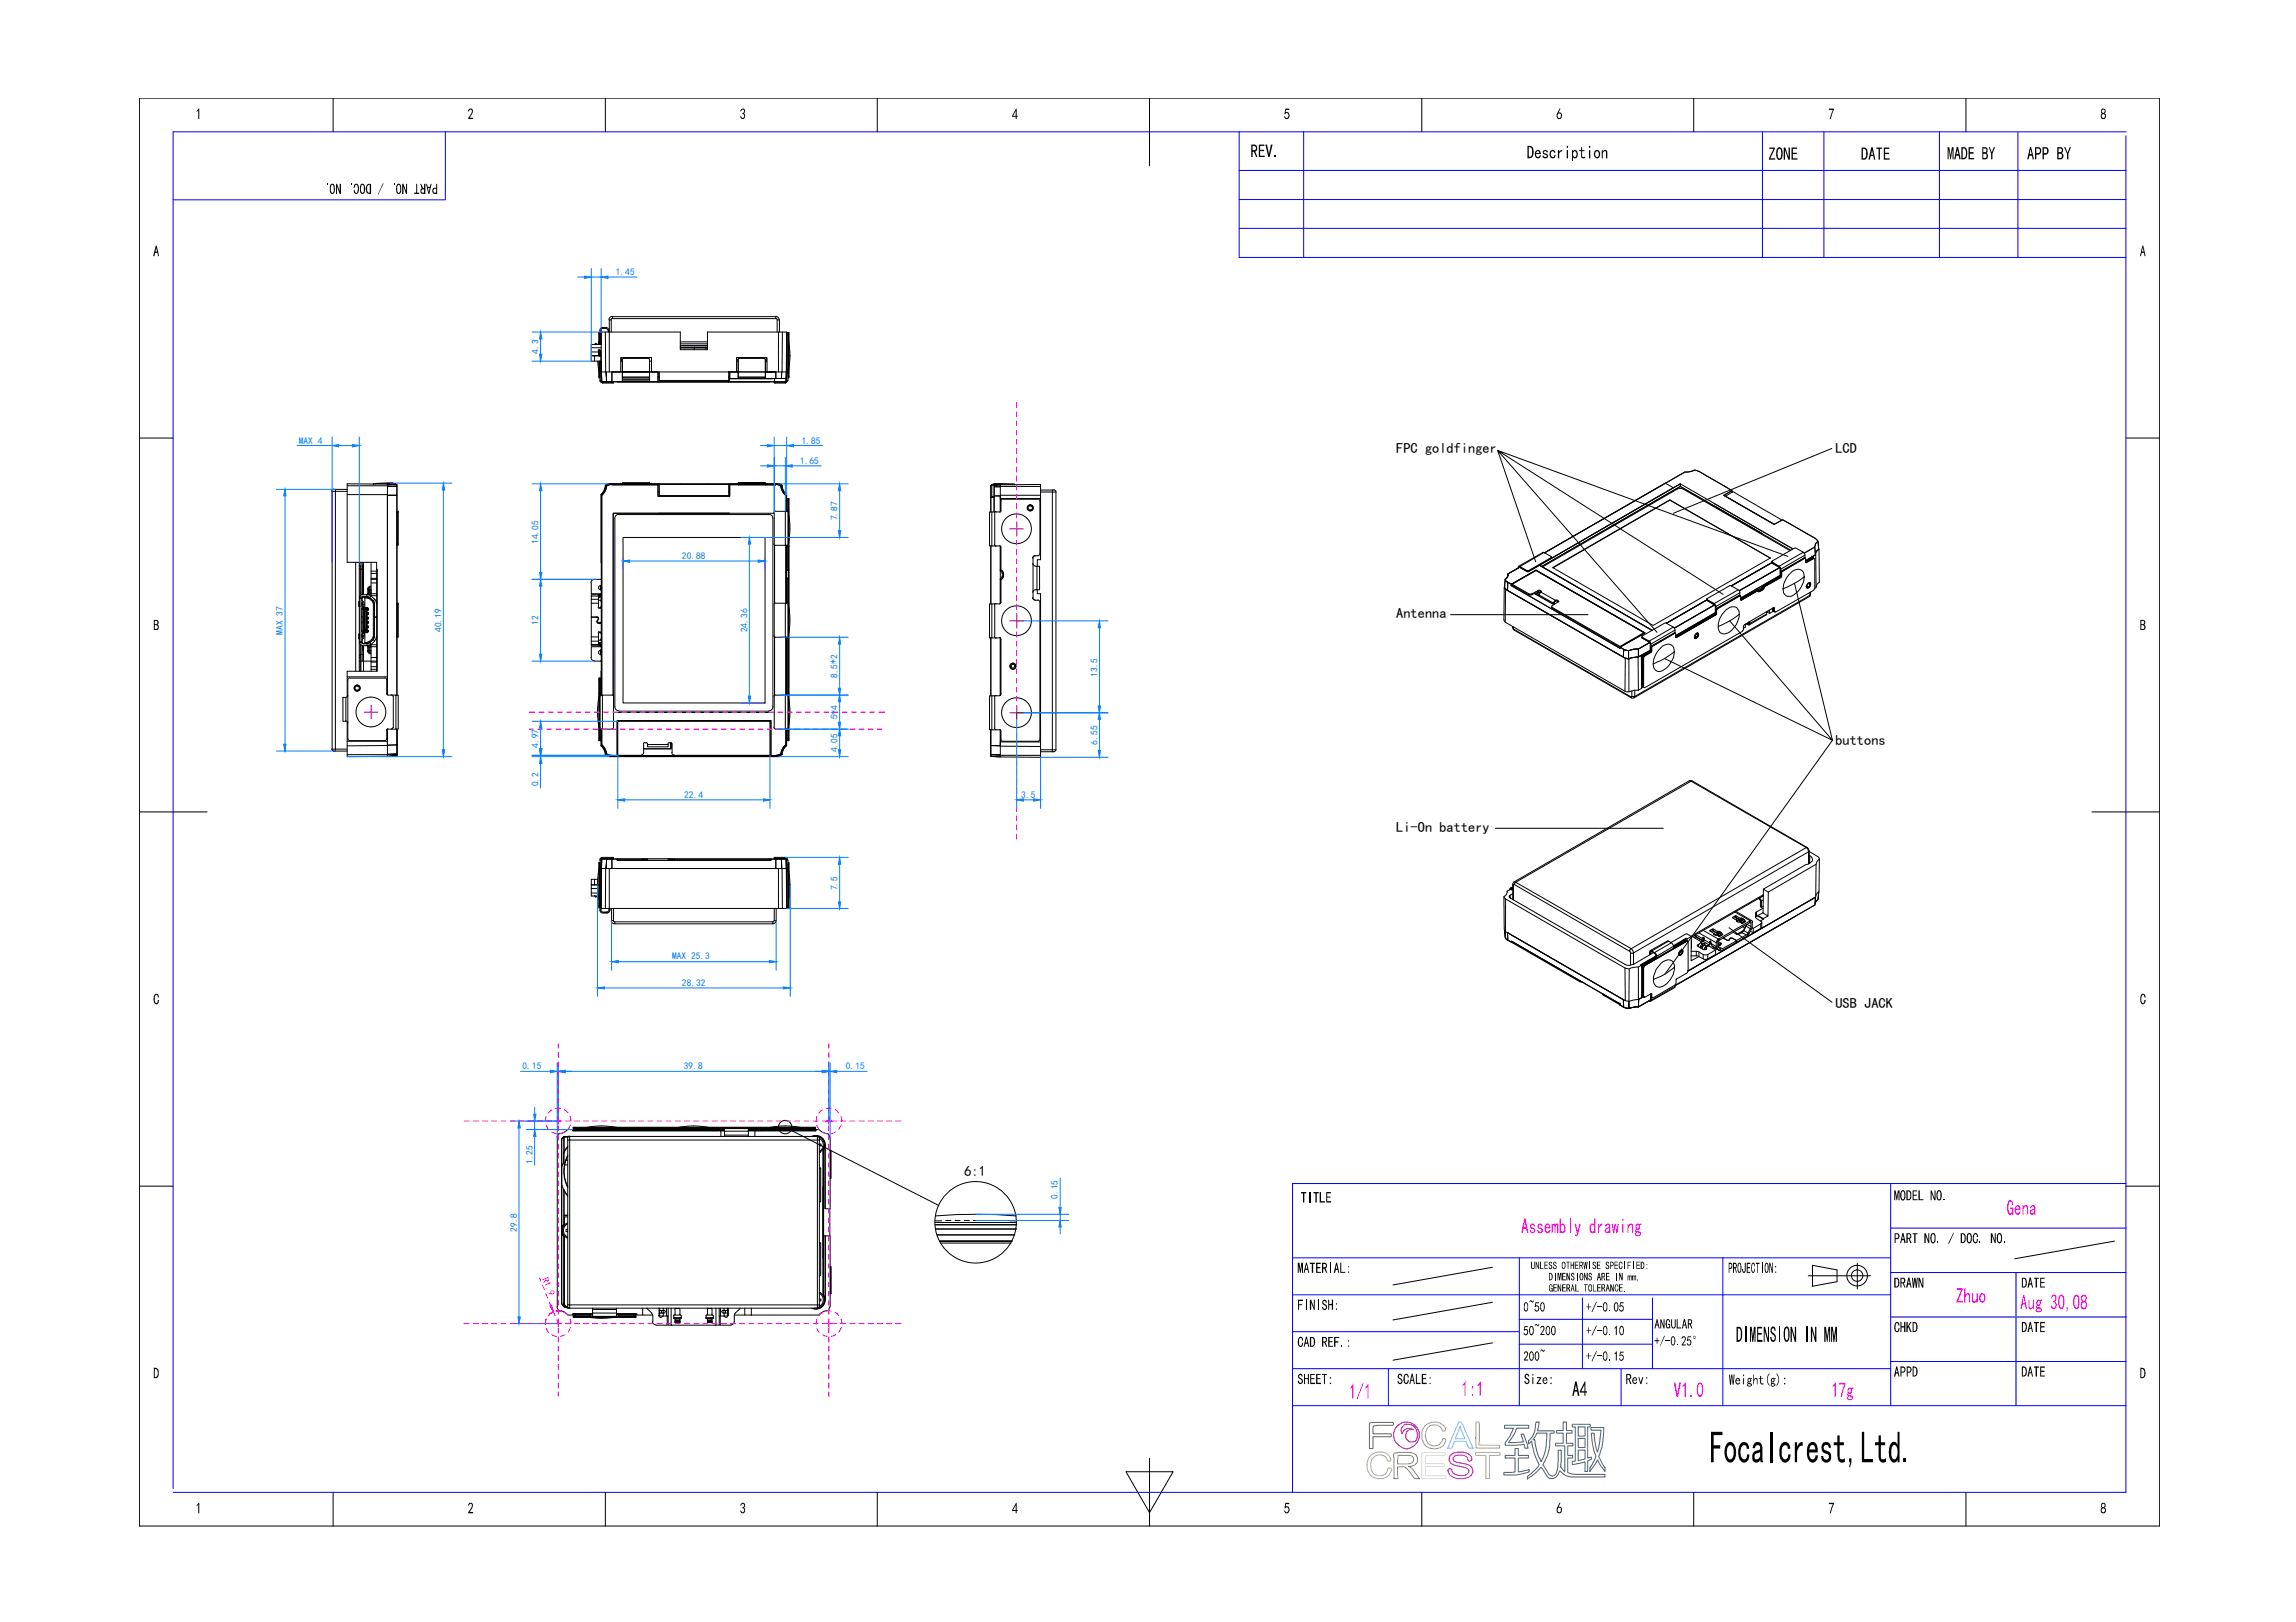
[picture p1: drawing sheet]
<svg xmlns="http://www.w3.org/2000/svg" width="297mm" height="210mm" viewBox="0 0 297 210" stroke-linecap="round" stroke-linejoin="round" font-family="sans-serif">
<defs><g id="words">
<g font-size="1.9">
<text x="180.6" y="58.7">FPC goldfinger</text>
<text x="237.4" y="58.7">LCD</text>
<text x="180.6" y="80">Antenna</text>
<text x="237.4" y="96.4">buttons</text>
<text x="180.6" y="107.6">Li-On battery</text>
<text x="237.4" y="130.5">USB JACK</text>
<text x="124.8" y="152.1">6:1</text>
</g>
<g font-size="1.2" fill="#007fff">
<text x="79.7" y="35.6">1.45</text>
<text x="69.7" y="45.8" transform="rotate(-90 69.7 45.8)">4.3</text>
<text x="38.7" y="57.4">MAX 4</text>
<text x="103.7" y="57.4">1.85</text>
<text x="103.5" y="60">1.65</text>
<text x="69.7" y="70.4" transform="rotate(-90 69.7 70.4)">14.05</text>
<text x="108.3" y="67.4" transform="rotate(-90 108.3 67.4)">7.87</text>
<text x="88.2" y="72.3">20.88</text>
<text x="36.6" y="82.2" transform="rotate(-90 36.6 82.2)">MAX 37</text>
<text x="57.1" y="81.8" transform="rotate(-90 57.1 81.8)">40.19</text>
<text x="69.7" y="80.9" transform="rotate(-90 69.7 80.9)">12</text>
<text x="96.7" y="81.8" transform="rotate(-90 96.7 81.8)">24.36</text>
<text x="108.3" y="87.8" transform="rotate(-90 108.3 87.8)">8.5*2</text>
<text x="142" y="87.6" transform="rotate(-90 142 87.6)">13.5</text>
<text x="108.3" y="93.1" transform="rotate(-90 108.3 93.1)">5*4</text>
<text x="69.7" y="101.8" transform="rotate(-90 69.7 101.8)">0.2</text>
<text x="69.7" y="96.8" transform="rotate(-90 69.7 96.8)">4.97</text>
<text x="108.3" y="97.4" transform="rotate(-90 108.3 97.4)">4.05</text>
<text x="142" y="96.4" transform="rotate(-90 142 96.4)">6.55</text>
<text x="88.5" y="103.3">22.4</text>
<text x="132.1" y="103.3">3.5</text>
<text x="108.3" y="115.2" transform="rotate(-90 108.3 115.2)">7.5</text>
<text x="87" y="124.2">MAX 25.3</text>
<text x="88.2" y="127.6">28.32</text>
<text x="67.6" y="138.4">0.15</text>
<text x="88.5" y="138.4">39.8</text>
<text x="109.4" y="138.4">0.15</text>
<text x="68.9" y="150.7" transform="rotate(-90 68.9 150.7)">1.25</text>
<text x="136.9" y="155.2" transform="rotate(-90 136.9 155.2)">0.15</text>
<text x="66.9" y="159.4" transform="rotate(-90 66.9 159.4)">29.8</text>
</g>
<text font-size="1.2" fill="#f0f" x="70.1" y="165.5" transform="rotate(68 70.1 165.5)">R1.9</text>
</g></defs>
<!-- layer: 0 -->
<g fill="none" stroke="#000" stroke-width=".13">
<path d="M76.5 46.1h1.2M76.5 46.1v.6h1.3M76.5 45h1.3M76.5 45.6h.9M76.9 46.1v.6M77 44.5l-.1 .1M77 44.6v-.2l.3 .2M77.3 46.7l.2 1.3M77.4 45.5l.3 .1M77.4 46l-.9 .1M77.4 45.4v.6M77.4 46v.1"/>
<path d="M77.4 45.3l.1 .1M77.5 47.8h.3M77.5 43.3h.3M77.5 48.7h.1M77.5 45.5v.6M77.5 46.7v1.3M77.5 44.1l-.1 .5M77.5 45.3l-.1 .1M77.5 45.5v-.1l.2 .1M77.5 45.3h.1M77.6 46.7v2zM77.6 43.1v1.5z"/>
<path d="M77.6 45.5v.6M77.6 45.3l.1 .1M77.6 49.2l.2 .3h.1M77.6 45.6v.5M77.7 45.6v.3M77.7 45.4v.4M77.7 45.9h.1M77.7 45.6h.1M77.7 49.2l.2 .2M77.8 46.1l-.1 .6M77.8 43v5.1h2.5v-1.8h4v1.8M77.8 43h10.2v2.3h3.5v-2.3h10.3l-.1 5.1"/>
<path d="M77.8 48.3h-.2v-.3h-.1v.9h.1M77.8 43v-.2h-.2v1.8v-1.5M77.8 48v-1.3v1.3h-.2v-1.3v2v.2v-.2M77.8 43.1v1.5zM77.8 48v1.2h-.2v-.9h-.1M77.8 45.8h-.1v.3M77.8 44.6h-1.3v1.4M77.8 43.1h-.3v1.5M77.8 48h.1M77.9 49.4h1.5v.2h-1.5v-.2h1.3v.2M78 42.5l-.2 .1-.1 .2M78 42.4l-.3 .2-.1 .2"/>
<path d="M78 42.4h.4v.1h-.4zM78.3 43l.1 5.1M78.4 42.4h.2l.2 .4M78.4 42.5h.1l.2 .3M78.7 43v-.2h.1v.2M79.1 43v-1.6h-.3v6.7M79.2 49.4h.2M79.2 41.2l-.2 .2M79.2 40.9l-.4 .3v.2M79.2 41h21.2v.2h-21.2zM79.9 49.4h19.7M80.3 46.7h.2"/>
<path d="M80.4 46.3v.4M80.5 48.8h3.5v.3h-3.5zM80.5 49.1h3.5v.2h-3.5zM80.5 49.3h3.5v.1h-3.5zM80.8 46.3l-.2 .1-.1 .2M80.8 46.4h3M83.8 46.3l.1 .1 .1 .2M84 48.1h-3.5h3.5v.7h-3.5v-2.2v2.8h-1.3v-1.3h1.3h-1.3v1.3h-.7l-.1-1.3 .1 1.3h-.6l-.1-1.3 .1 1.3h16.5v-.4h4.6v-2.4v1.5h-3.5M84 46.6v1.5h1.1v1.3h-1.1zM84 48.1h1.3M84 46.7h.3M85.1 48.1v1.3h15.1h-5.8v-1.3h1.1"/>
<path d="M85.1 48.2h.2M85.1 48.8h.2M85.3 48.1h9v1.1h-9zM88 44.2h3.5M88 44.5h3.5M88 44.9h3.5M88 44.7h3.5M88 45h3.5M89.8 44.9v.1M89.8 45v.3M91.3 44.9v.1M91.3 45v.3"/>
<path d="M94.3 48.1h1v-1.8h3.9v1.8h2.6M94.3 48.2h.1M94.3 48.8h.1M94.4 49h5.1M95.3 46.7h.2M95.5 48.8h3.5v.2h-3.5zM95.5 46.6v1.5h3.5v.7h-3.5v-.7h-1.1v.9h1.1zM95.7 46.3l-.2 .1v.2M95.8 46.4h3M98.7 46.3l.2 .1 .1 .2M99 49h2.7v.4M99 46.7h.2"/>
<path d="M99.1 46.3v.4M99.5 49h.5M100.2 49.4v.2h1.4v-.2M100.2 49.4h1.4M100.2 49.4h.1v.2M100.2 49v.4M100.3 49.4h1.3M100.4 40.9l.2 .1 .2 .4M100.4 41.2l.1 .2M100.5 43v-1.6h.3v1.6M100.7 43v5.1M101.2 43v5.1"/>
<path d="M101.7 48.1v1.3M101.7 48.1v.9h-.6v-.9v.9h-.7v-.9h-1.4h1.4v.9h-1.4M101.8 49.2l-.2 .2h.1M101.8 43.3v-.2l-.1 4.7M101.8 43.1h.3v5.8h-.2M101.9 49.2l-.2 .3h-.1M102 44.1a10.8 10.8 0 0 1 0 3.9M102 43.1v5.8M102.1 48.3h-.3v.9h.1v-6.1v5.6h.2M102.1 48h-.3v.3M102.1 47.8h-.3v.2M102.1 43.3h-.3l-.1 4.7"/>
<path d="M102.1 46.1h.1M43.2 63.3l-.2 .1-.1 .2M43.2 63.3h1.7M43.4 63.3v.3h-.4v33.3h1.9M44.9 63.6h-1.5v33.6M44.9 64h5.2M44.9 62.9h5.2M46 72.8v14.1M46.5 73.2h.1v4M46.5 72.8v5.1M46.5 78.5v3.5M46.5 73.6h.1"/>
<path d="M46.5 78.5v-.6h-.1v.6h.2M46.5 77.9h.1M46.6 77.4h.2v5.7h-.2zM46.6 76.7h.1M46.7 72.8v4.2M46.8 78l.1 .2M46.8 79.9h.1M46.8 80h.1M46.8 78.9h.1M46.8 78.4l.2 .2-.2 .3M46.8 77.3v.4l.2 .2-.2 .2v.3M46.8 77.3h-.2v.1"/>
<path d="M46.9 72.8v.9h-.2M46.9 78.3l-.1 .1M46.9 78.2h.2v.1h-.2zM46.9 73.7v3.3M46.9 77.3h.1M46.9 73.6v3.4M46.9 77.2v.1M46.9 77.2l-.1 .1M46.9 76.9l-.3 .2-.1 .2M46.9 77.3h.3v.1M46.9 77h.7M46.9 77.2h.6"/>
<path d="M47 77.9l.1 .3M47 73.6h-.1v-.5h.1v3.9M47 78.7l-.2 .2v2.8l.2 .1M47 77.2v.1M47 72.8v4.2M47.1 78.8v-.1l.1 .1h.2M47.1 78.8v2.9M47.1 78.8h-.1v2.9h.1M47.1 78.9h.1M47.1 79.1v-.1v2.6v-2.5h.1v2.3h-.1M47.1 78.3l-.1 .3M47.1 77.2v.1"/>
<path d="M47.1 78.7l-.1 .1M47.1 78.6l-.2 .2M47.2 78.8l-.1 .1M47.2 78.7h.3M47.2 78.7v-.1h.3v.1M47.2 78.9h-.1l.1-.1v.3h.1v2.3h.1M47.2 77.3h.3v.1h-.3v1.1l-.2 .2v.1M47.3 78.9v.2h.1M47.4 77.2h.1M47.4 79.5l.1 .6h.1M47.4 79.9h.2M47.4 79.3h.2"/>
<path d="M47.4 77.2v.1M47.5 78.7l-.1 .1 .1 .1v-.2M47.5 78.7l.1 .1M47.5 78.6l.2 .2M47.5 78.7l.1 .1zM47.5 79v.3M47.5 79.5v.4M47.5 77l.5 .1M47.5 77.2l.3 .1M47.5 77.3l.3 .1M47.5 77.4l.2 .1M47.5 79l.1-.2v.2"/>
<path d="M47.5 79.3v.2M47.5 79.9v.2M47.5 77.3h.2M47.6 79.5h-.1l-.1-.5v2.6M47.6 78.8h.1v.2h-.2l-.2-.2 .1 .1M47.6 78.8h.1M47.6 76.8v-.5h.1v.6M47.6 77h.1M47.6 76.8h.2l-.2 .2M47.6 76.8l-.2 .2M47.6 79.9h.1v.2h-.1M47.6 79.3v.2"/>
<path d="M47.6 79.9v.2M47.6 79.3h.1v.2h-.1M47.7 76.3h.1M47.8 76.3h.1v.5h-.1zM47.8 76.1l-.1 .2M47.8 77.3l.5 .5-.1 .1-.5-.5zM47.9 76.8l-.1 .2M47.9 76.3h.1v.5h-.1M48 76l-.2 .3M48 75.9l-.3 .4M48 75.9l-.4 .2-.1 .2M48 72.8v4.3"/>
<path d="M48 76.8l-.1 .3M48 75h.7M48 77.1h.7M48 76.8h.7M48 75.4h.7M48 74.8h.7M48 74.2h.7M48 73.9h.7M48 77.1l.5 .5-.2 .2-.5-.5zM48.2 77.8l.1 .2M48.3 77.7l.1 .3M48.3 78.1h.1v4.3h-.1z"/>
<path d="M48.3 62.6v.1v-.1h.3v.1v-.1l2.2-.1zM48.4 78.7h.1M48.4 78.6h.1M48.4 78.1v1.8M48.4 77.5l.3 .5M48.7 73.7v3.1M48.7 73.7h.1v13.2h-3.9v3.3M48.7 73.7v-.9h-3.8v-10.2l5.2 .1v24.9h-5.2M48.7 79.9h-.3v2.5l-.1 .3M48.7 76.8v3h-.3M48.7 79.8v3.9M50.1 62.7h1.3h-.1h.1v27.3v-25.9h-1.3h1.3v-1.2h-1.3h1.3v-.2z"/>
<path d="M50.1 64.1v25.8M50.8 62.5l.5 .2M51.4 66.3h.1v4.1M51.4 78.2h.1v4.1M51.4 70.4v.2M51.4 66.2h.1v.1M51.4 70.6h.1M51.4 78.1h.1v.1M51.4 70.4h.1v.2h-.1zM51.4 66.2v4.2M51.4 78.1v4.2M76.5 75.4v1.4h1.3"/>
<path d="M76.5 79.8v3.2M76.5 77.6v2.2M76.5 79.8h.8l-.8 .1M77.2 79.8v.1M77.2 79.9l.2 .1v.1M77.2 79.8l.2 .1v.2M77.4 78.6l.1 .1M77.4 79.9h.1M77.4 77.1h-.9v.5h.9v.5h-.9M77.4 77h.1v.1h-.1M77.4 77.2h.4M77.4 77.7h.3"/>
<path d="M77.4 78.7h.3M77.4 77.3h.4M77.4 77h-.9v.1M77.4 77v.6M77.4 78.1v.5M77.5 77.2v-.1h.1v.1M77.5 77h.1M77.5 78.7h.3M77.7 77.6l.1 .1M77.7 76.8v.3l.1 .1-.2-.1v-.1h.1M77.7 76.3h.1h-.1M77.7 76h.1"/>
<path d="M77.7 76l.1 .1M77.7 75.8a.28 .28 0 0 0-.3 .3 .28 .28 0 0 0 .3 .2M77.7 75h-1l-.2 .4M77.7 77.7l.1 .1M77.7 75.8h.1M77.8 78.5h-.1M77.8 78.5l-.1 .2M77.8 75h-.1M77.8 73.7v13.9M77.8 75.9h-.1v.4M77.8 64.1h.1M77.8 72.8v-8.8v26"/>
<path d="M78.3 62.9h.1M78.4 62.9a1.76 1.76 0 0 1-.6 1.2M78.4 62.9h.1M78.8 62.6a.56 .56 0 0 0-.5 .5l-.3 .6-.3 .3M78.8 62.6l-.5 .2M79.1 62.6l-.7 .2a1.71 1.71 0 0 1-.6 1.2M79.1 62.7a.6 .6 0 0 0-.7 .5l-.5 .9v25.9M79.2 62.7h5.9v1.5h9.3v-1.5h1.1h-1.1v1.5h-9.3v-1.5M79.5 67.1v24.4l.1 .2 .2 .2 .3 .1M80.1 66.5l-.3 .1-.2 .2-.1 .3M80.1 66.6h19.4M80.3 62.7h.1"/>
<path d="M80.5 62.6l-1.7 .1h1.7h-1.3h1.3v-.2h3.5v.2h1.1h-1.1h1.3M80.5 62.5h3.5zM80.5 62.5l3.5 .1zM80.5 62.6h3.5v.1h-3.5zM80.5 62.7h3.5zM80.6 69.6h18.4v21.4h-18.4zM84 62.6h11.5M84 62.5h.1M84.3 62.7h.1M85.1 63.7h.2M85.1 63.6h.2M85.2 66.4h15"/>
<path d="M94.3 62.7v1.4h-9v-1.4h9M94.3 62.7h-9M94.3 62.7h1M94.3 63.7h.1M94.3 63.6h.1M94.4 66.4h-15.1v23.6M94.4 62.7h4.6M95.5 62.5v.2v-.1h3.5v.1M95.5 62.5l3.5 .1zM95.5 62.5h3.5h-3.5h3.5v.2M99 62.6h1.7l-1.7 .1h1.4M99 62.7h-3.5h3.5"/>
<path d="M99 62.7h1.4zM99.2 62.7h.1M99.5 66.5l.2 .1 .2 .2 .1 .3M100 67.1v24.4l-.1 .2-.2 .2-.2 .1M100.1 70.4l.2 .2M100.2 66.3v4.1M100.2 78.2v4.1M100.2 70.5v7.6M100.3 66.1l-.2 .2M100.3 78l-.2 .2M100.3 66.2h1.3M100.3 70.6h1.3"/>
<path d="M100.3 78.1h1.3M100.4 62.6l.7 .3M100.4 62.7l.6 .2M100.4 62.7h.1M100.7 62.6l.5 .2M101 62.9a1.84 1.84 0 0 0 .6 1.2M101.1 62.9h.1M101.1 62.9a1.76 1.76 0 0 0 .6 1.2M101.1 62.8a1.71 1.71 0 0 0 .6 1.2M101.2 62.9h.1M101.2 62.8a1.67 1.67 0 0 0 .5 1.2M101.7 64.1v2.1"/>
<path d="M101.7 70.6v7.5M101.7 64.1h.1M101.7 73.7l.3 .2v.9l-.3 .1M101.7 74.9l.1 3v-3h.3M101.7 64.5v.3M101.7 64v2.2v-2.1M101.7 64v.4M101.8 70.7h.1v3h-.1zM101.8 70.6l-.1 3.1M101.9 66.2h-.3v4.4h.3M101.9 64.5h-.1v1.5v-1.2h.3M101.9 78.1h-.3v4.4h.3"/>
<path d="M101.9 64.5v6.2h.2M101.9 78.1v-3.3v21M101.9 64.5v1.7M101.9 70.6v3.2v-.1M101.9 64.5h.2v25.5M101.9 66.2h.2M101.9 70.6h.2M101.9 78.1h.2M101.9 78.2h.2M101.9 66.3h.2M101.9 70.4h.2M101.9 73.7h.2"/>
<path d="M102 74.5h.1M102 74.1h.1M102 78.3a10.8 10.8 0 0 1 0 3.9M102 66.4a10.8 10.8 0 0 1 0 3.9M102.1 66h-.3v.2M102.1 77.9h-.3v.2M128.2 62.8v3.5v-2h.4h-.4v-1.5h.1zM128.2 70.7v7.4M128.3 62.8h-.1M128.3 66.3h-.3v4.4h.3M128.3 78.1h-.3v4.5h.3M128.5 62.7l-.3 .1"/>
<path d="M128.5 62.7h.1h-.1M128.6 62.7l-.3 .1v1.5h.3M128.6 62.7v3.6v-2.1h.8v2.1v-2.1h-.8v-1.2h.8h-.8v-.2l.8-.1-.8 .1zM128.6 62.7h2.6h-.2zM128.7 70.5l.1 .2M128.7 66.4v4.1M128.7 78.3v4.1M128.8 78.1l-.1 .2M128.8 66.2l-.1 .2M128.9 70.7h.4M129.3 70.6l.2 .2M129.3 66.3h-1v4.4h.6"/>
<path d="M129.3 78.1h-1v4.5h.6M129.4 73.9l.2 .1v.1M129.4 73.8h.2l.2 .3M129.4 70.7v4.3M129.4 64.1h5.2M129.4 62.9h5.2M129.4 75v3.1M129.5 73.8l.3 .2v.1M129.5 78l-.2 .1M129.5 70.8v3M129.5 75v3M129.6 74.6v.2h-.2"/>
<path d="M129.7 74.2h.1v.4h-.1zM129.8 74.6l-.1 .2-.3 .2M129.8 64.6l-.3 .1v1.4l-.2 .2M129.8 74.6v.2l-.3 .2M129.8 64.6h4.5M129.8 74.2v.4M133.3 65.4v.1M133.3 66v.1M133.6 72.9v.2l.3 .1M133.6 77.3v.2l.3 .1M133.6 77.4l.1 .2h.2M133.6 72.2v5.2"/>
<path d="M133.9 71.9l-.3 .2v.1M133.9 77.7h.4M133.9 71.9h.4M133.9 73.3h.3v3a.39 .39 0 0 0-.6 .3M134.2 73.3h.3v3h-.3M134.2 76.3v.5h.4v21.2h-5.2v-2h5.2M134.3 64.6l.2 .1v.1v6.9M134.3 77.6l.2 .2v.1M134.5 71.6v.2l-.2 .1M134.5 77.9v17.8M134.6 62.9v9.5h-.4v.9M134.6 62.9v-.2h-5.2v1.8h5.2"/>
<path d="M134.6 63.4h1.8M136.1 63.7h.5v33.3h-.5zM136.1 63.4v.3h-1.5M136.3 63.4l.3 .1v.1M194.6 76v4.2l.1 .3 15.5 9a1.32 1.32 0 0 0 1.2-.2h.6l.4-.2-.1-4.3-.4 .2-.6 .1-.6 .2-.4-.1M194.6 75.9v.2l.2 .1 15.5 9-.1 4.3M194.8 76.2l-.1 4.3M195.1 75.4l.4 .2v.2l14.1 8.1v-.2l.5 .3-.1 1-15-8.6zM195.1 74.3v.2v-.2l1.5-.9-1.5 .9a.85 .85 0 0 1-.4 .7 .96 .96 0 0 0 .8 .6l3.2-1.8 14.1 8.1-3.2 1.8a1.49 1.49 0 0 0 1.7 .3h.7l1.4-.9-1.4 .9v1l-1 .1-.3 .2-.6-.2-15.1-8.7-.4-.4 .1-1 .1 .1 .3 .3-.1 1-.4-.4 .1-1a.85 .85 0 0 0 .4-.7zM195.5 75.6l3.2-1.8 14.1 8.1-3.2 1.8v.2l-14.1-8.1 .2-.1-.2 .1zM195.6 75.6v.1l2.2 1.3M196.4 73.4v.1"/>
<path d="M196.5 73.3l3.1-1.8h.1l-3.1 1.8h-.1v.2M196.6 73.4l.9 .5v-.1l-.9-.5-.1 .1M196.6 73.4l.9 .6zM197.5 73.8h.3M197.8 76.8l-2.2-1.2 3.1-1.8 14 8.1-3.1 1.8-8.8-5.1-.1-.1 .1-.1 .9-.5-.3-.3-.2 .1-1.9-1.1 .1-.1-.2-.1h-.2l-.8 .4M198.2 76.8h-.4a.27 .27 0 0 0 .4 .2M198.5 76.8l2.5 1.4M199 76.4v.1h.2M199 76.5l-.8 .5v-.2M199.1 76.5v.2l.1 .1-.1-.1-.4 .2 .4-.2zM199.1 76.7l-.3 .2M199.1 77v.1"/>
<path d="M199.2 73.2l14.5 8.4M199.2 76.8l-.3 .2M199.2 76.4l.1 .2M199.3 76.6l-.1 .2-.1 .2 1.9 1.1v.1M199.3 76.5l.1 .1M199.7 71.5l1 .5v.1l-2.9 1.7M199.8 71.5l18.2-10.4 .9-.1a.9 .9 0 0 1 1 0l4.2 2.5-1.1 .6 6.5 3.8-6.5-3.8 1.1-.6v.2v-.2l-3.3-1.9a3.7 3.7 0 0 0-1.6-.8l-.6 .2-.6 .1zM200.7 72.2h.1M200.7 72.3l-3 1.7-.2-.1h.3l-.1 .1h-.2M200.7 72.2l-2.9 1.7v-.1M200.7 72.2l-2.9 1.8M200.7 72.1v.1"/>
<path d="M200.7 78.5l.1 .2M200.8 78.6v.1l8.8 5.1M201.1 78.2h.1M201.1 78l-.1 .2M201.2 77.8l-.2 .3v-.2l.2-.2 .1 .1M201.3 77.7v.1h.2M201.5 77.7v.1l.1 .1M201.6 77.8v.1M215.4 62.5l1.1 .6-15.8 9.2M216 64.7l13 7.5M216 64.7l-15.1 8.7 13 7.5 15.1-8.7M217.4 62.6v.3l10.6 6.1-10.6-6.1-18 10.4 18-10.4v-.3l-16.7 9.7"/>
<path d="M217.4 62.6l14.5 8.4-10.2-5.8M217.4 62.6l-16.7 9.7M220.8 77.6l1 .7M220.8 77.5l.1 .2M220.8 77.6l-5.2 3M220.9 77.6h-.1M221.7 65.4l10 5.8M221.8 78.3l-5.2 3M221.9 78.4l-.1-.3 .2 .3v.1l-.1-.1v.8M221.9 79.6h.1M221.9 79.3l-5.1 3M222 78.9l.1 .1"/>
<path d="M222.1 79.4l-.2-.2-.1 .3-5 2.8 5-2.8 .1 .1M222.1 78.7l.1 .1M223.1 64.1l6.4 3.8M223.2 64.2l1-.6 6.3 3.7M223.3 79a1.04 1.04 0 0 1 1.5-.2 1.92 1.92 0 0 1-.1 2l-.2 .3a1.49 1.49 0 0 1-1.9 .8 1.3 1.3 0 0 1-.2-1.5l.4-.9zM224.9 76.3l-1-.5h-.1l-3 1.7v.1l1 .5 3.1-1.8 .1 .1 .1 .3M225 77l.1 .1M225 79.5l-1.2 .8-1.5 .8M225.1 77.1v-.4l-3.1 1.8v.9l-.1 .1-5.1 3 5.1-3 .1-.1v-.6l.1-.1 2.9-1.7 .1 .1M225.1 77.1l-2.9 1.6-.2 .2v.6l-.1 .1-5.1 2.9 5.1-2.9M225.1 77.1l-2.9 1.6-.2 .2v.6l-.1 .1M225.1 77.1h.1"/>
<path d="M225.2 77.6h.1M227.2 76.3l-2 1.2 2-1.2 .1 .1M227.3 76.3v.1M227.3 76.4l-2.1 1.2M227.3 76.4h.1M227.4 76.4l-2.2 1.2M227.4 76.4v.1M227.4 76.5l.1-.1 .2 .1M227.5 76.3l.1 .1M227.5 76.4h.1M227.5 76.4l-.1 .1M227.8 76.2l.2 .2"/>
<path d="M228 75.8l.1 .1-.6 .4-.3-.1M228.1 75.9l-.1 .3-.5 .2M228.2 75.9l-.3 .4-.4 .2M228.2 75.9h.1M228.6 79.5l-.1 .1-2.2 1.3M228.6 79.2l.3-.2v.4M228.6 79.2v.3l-2.2 1.2v-.3M229 72.2l-13-7.5-15.1 8.8M229.2 72.8l.1 .1M229.2 72.8l-5.2 3M229.2 72.7v.1M229.3 72.7l-.1 .2v-.1v.1l1 .5"/>
<path d="M229.3 78.7l.1 .3M229.3 78.9l.1 .1M229.4 79v.1M229.4 78.7h.1M229.4 78.7v.3l-.1-.3v.2M229.4 78.7l.1 .3M229.4 79.1l-.5 .3-.3-.2M229.5 79l-.1-.1v.2M229.5 78.8l-.1-.1v.2M229.5 78.7v.4l.1 .1M229.5 79l.1 .1M229.5 78.7l.1 .1"/>
<path d="M229.5 67.9l1.1-.6 .8 .4 3.5 2 .3 .4 .1 1a.67 .67 0 0 0-.4 .7 .67 .67 0 0 1 .4-.7l-.1-1a.78 .78 0 0 0-.4 .7l.1 1-1.3 .8 1.3-.8-.1-1-1.4 .8 1.4-.8a.78 .78 0 0 1 .4-.7l-.3-.4-4.3-2.4zM229.5 78.7l.1 .5M229.6 79.2h.1M230.2 73.4h.1M230.2 73.4l-.9-.5 .9 .5M230.3 73.4l-5.3 3.1M230.3 73.6l-.1-.3 .2 .2v.2l-.1-.1v.8M230.3 74.5l-5.1 2.9M230.4 74.8l-.2-.2-2.1 1.2 .1 .1M230.4 74.1h.1M230.5 74.5l-.2-.1-.1 .2-2.1 1.2M230.5 73.9h.1"/>
<path d="M231.6 71.3l-13.8-8-.5-.1-17.5 10-.2 .2M233.3 71.5l-1.1-.6-3 1.7v.1l1 .6 3.1-1.8 .2 .3M233.4 72.2l.1 .1M233.4 74.6a2.97 2.97 0 0 1-1.7 2.6 .82 .82 0 0 1-1-1l1.9-1 .8-.6a.89 .89 0 0 0-.5-.9 .89 .89 0 0 0-1 .2 3.3 3.3 0 0 0-1.2 2.3M233.5 72.2v-.4l-3.1 1.9v.9l-2.2 1.3M233.5 72.2l-3 1.7v.1v.5l-.2 .2-2 1.2-.2 .3-.5 .3h-.1M233.6 72.3l-.2-.1-2.9 1.7-.2 .8-2.1 1.2-.3 .4-.4 .2M233.6 72.7l.1 .1M233.7 75.9a.27 .27 0 0 0 .4 0 .27 .27 0 0 0 0-.4l-.3 .1v.3M233.7 76h.2zM233.8 75.5l.1-.1a.21 .21 0 0 1 .3 0 .21 .21 0 0 1 0 .3l-.1 .2a.25 .25 0 0 1-.3 .2 .25 .25 0 0 1 0-.5zM234 75.9l-.1 .1"/>
<path d="M234.1 75.4v.1M234.1 75.4v.2M234.1 75.4l.2 .2M234.1 75.5h.1M234.1 76.7v.3l-22.6 13.1-.1 .2M234.1 75.4a.47 .47 0 0 1-.3 .7M234.2 76.9l-.1 .3M234.2 76.6l-.1 .6-22.7 13.1h-.4M234.4 72.1h.1M234.4 72.1h-.1l.2 .1M234.4 72.1l.3 .2M234.5 72.2l-.9 .4 .8-.4 .2 .1"/>
<path d="M234.5 72v.2M234.7 72.3l-1.1 .5M234.7 72.3h.1M234.9 71.8l.1 4.2-.2 .2M235.2 71l.1 .1a.78 .78 0 0 0-.4 .7l-.3 .2v.2l-1 .6M235.3 71.1l.1 4.3-.3 .2-.1 .3M42.9 96.9a.34 .34 0 0 0 .5 .3h1.5M44.4 90.3h.3v3h-.3zM44.7 93.3l.3 .1v.2M44.9 93.4v4.5h5.2v-2h-5.2M44.9 97.7h5.2M45 90l-.1 .2-.2 .1"/>
<path d="M45.3 87.7l-.3 .2v.1v7.6v.1l.3 .1M45.3 87.8h4.5M46.2 88.7a.36 .36 0 0 0-.4 .3 .36 .36 0 0 0 .4 .4M46.2 88.7a.36 .36 0 0 1 .4 .3 .36 .36 0 0 1-.4 .4M46.2 88.7v.1M46.2 89.3v.1M46.5 85.6h.1M46.5 82.7v4.2M46.5 85.1h.1M46.5 84.8h.1M46.5 82.7v-.7h-.1v.7h.2M46.5 83.1l.1 .2 .3 .2"/>
<path d="M46.5 82h.1M46.6 83.4v3.5M46.7 84.7h.2v.9M46.7 85.6h.3v1.3M46.7 84.7v2.2M46.7 83.4v1.3M46.8 83.1l.1 .2M46.8 82.1l.1 .1M46.8 80.6h.1M46.8 81.7l.2 .2-.2 .2M46.8 82.5l.2 .1-.2 .2M46.8 83.1l.1 .1"/>
<path d="M46.8 82.8v.3h-.2M46.8 81.6h.1M46.8 82.1v.3M46.9 82.3l-.1 .1M46.9 82.2h.2v.1h-.2zM46.9 83.2v.1M46.9 83.6v1.1M46.9 83.3h.1M46.9 83.6v.5h.1v-.5M46.9 83.3h.6M46.9 83.3h.2M46.9 81.7l.2 .2"/>
<path d="M46.9 83.6h.7M47 81.9l.1 .3M47 81.7l.2 .3v1.1h.3v.2h-.3v-.2M47 83.3h.1M47 81.7l.1 .1M47 83.6v2h1.7M47.1 81.7l.1 .1M47.1 81.6l.1 .1M47.1 81.6h.1M47.1 82.3l-.1 .3M47.1 83.3h.1M47.2 81.8h.1"/>
<path d="M47.2 81.8h.3M47.2 81.8v.1h.3v-.1M47.2 81.6h-.1l.1 .2h.3l-.1-.1M47.2 81.4h.1v.3h-.1zM47.3 81.7h.1M47.4 83.3h-.1M47.4 83.3h.1M47.4 83.5l.2 .2M47.4 81.6h.1M47.4 81.2v.4M47.4 81.6h.2M47.4 80.6l.1 .6h.1"/>
<path d="M47.4 81h.2M47.4 80.1l.1 .5h.1M47.4 80.4h.2M47.5 81.8h.1M47.5 81.8l.1-.1zM47.5 80.1v.3M47.5 80.6v.4M47.5 81.2v.4M47.5 83.5l.5-.1v1.7M47.5 81.6v.1h-.2M47.5 84.2l.1 .2 .4 .2M47.5 80.4v.2"/>
<path d="M47.5 81v.2M47.5 83.3h.2M47.6 83.5l.2 .2M47.6 81.7h.1M47.6 81.6v.1h-.1M47.6 81.7l-.1 .1M47.6 83.6h.1M47.6 80.4h.1v.2h-.1M47.6 81.6h.1v.1h-.1M47.6 80.4v.2M47.6 81v.2M47.6 81h.1v.2h-.1"/>
<path d="M47.7 84.2l.1 .2M47.7 81.7l-.2 .2M47.7 83.6v.1M47.7 83l-.2 .1M47.7 83.7h-.1v.5h.1l.3 .4M47.7 83.1l.5-.5 .1 .2-.5 .4zM47.8 83.7v.5M47.8 83.5l.1 .2M47.8 83.1l-.3 .1M47.8 83.2l-.3 .1M47.8 84.2l.2 .2M47.8 83.2l.5-.4 .2 .2-.5 .4z"/>
<path d="M47.9 83.7h-.1v.5h.1M47.9 83.4l.1 .3h.7M48 84.2h.1M48 83.7h-.1v.5h.1M48 83.4h.7M48 86.6h.7M48 86.3h.7M48 85.7h.7M48.3 82.4l-.1 .2M48.4 82.4l-.1 .3M48.4 81.8h.1M48.4 82h.1"/>
<path d="M48.7 82.4l-.3 .5M48.7 85.1h-.7v1.8M48.7 83.7v1.9M48.7 85.6v1.3M49.8 87.7l.1 .1 .1 .2v1.7M50 89.7l.2 .2M50 94.5v1.1l-.1 .2h-4.6M50.1 94.4v2h1.3v1.2h-1.3h1.3v.2l-1.3 .1 1.3-.1v-3.4v2h-1.3zM50.1 96.5h-5.2M50.2 94.3l-.2 .2M50.2 90h1.3v4.4h-.3v-4.4M50.2 94.4h1"/>
<path d="M50.7 89.9l.1 .2M50.8 94.1l-.1 .2M50.9 90.1v4M51.4 82.3v.2M51.4 82.5h.1M51.4 82.3h.1v.2h-.1zM51.4 94.4v3.3M76.5 85.1v.2l.4 .2M76.9 85.6h.8M77.2 80.4v.1l.2 .1M77.3 80.3v.1M77.3 80.6h.1"/>
<path d="M77.3 80.4v.1l.1 .1M77.4 80.6h.1M77.4 80.6h.4h-.4M77.4 80.1l-.1 .3M77.4 82.4v1M77.4 83h-.9v.4h.9v.2h-.9v-.2M77.4 83.6h.3M77.4 83.3h.4zM77.4 80.1h.1M77.4 80.7h.4M77.4 82.8h.3M77.4 83.1h.4"/>
<path d="M77.5 95.6h.3M77.5 90h.1M77.5 88h.3M77.5 94.4h.1M77.5 89.7h.1M77.5 90.1h.1M77.5 94.1h.1M77.5 90.2a10.8 10.8 0 0 0 0 3.9M77.5 81.7l-.1 .2M77.5 80.6h.1M77.5 83.3v.1h-.1M77.5 83.6v-.2h.1v.2"/>
<path d="M77.5 81.8h.3M77.6 90v5.8v-5.8M77.6 87.8v2.2M77.6 83.3v.1h.1M77.6 80.6v.1M77.6 94.4h1.6M77.6 89.7v.3h.3v4.4M77.6 90v5.8v-1.4M77.6 89.7v-1.9v2.2M77.6 89.7h.2v-1.9h-.3v8h.3M77.7 81.8l.1 .1M77.7 80.6h.1"/>
<path d="M77.7 84.2h.1M77.7 81.9h-.3v.5h-.9M77.7 83.4h.1M77.7 84.2a.28 .28 0 0 0-.3 .2 .28 .28 0 0 0 .3 .3M77.7 85.5h.1M77.7 81.9l.1 .1M77.7 84.8h.1M77.7 96.5a2.02 2.02 0 0 1 .7 1.2M77.8 82.7h-.1M77.8 94.4v1.4v-1.3h-.3M77.8 82.7l-.1 .1M77.8 80.6v.1"/>
<path d="M77.8 96.4a1.76 1.76 0 0 1 .6 1.2h.1M77.8 96.5a1.71 1.71 0 0 1 .6 1.1M77.8 83.7h-1.3v1.4M77.8 87.8v2.2M77.8 84.5h-.1v.1h.1M77.8 84.2h-.1v.3l.1-.1M77.8 83.3l-.1 .1v.3M77.8 95.9v.6M77.8 94.4v2.1M77.9 94.4l-.1 2zM77.9 96.4a1.84 1.84 0 0 1 .6 1.2M77.9 90h1.3"/>
<path d="M78.3 97.6l.5 .3M78.3 97.6l.5 .2M78.4 97.6l.7 .2M78.5 97.5l.6 .2M78.8 97.9h21.9zM79.2 89.9l.2 .2M79.4 94.1l-.2 .2M79.4 90.1v4M79.4 92.2h20.8M79.8 93.3h19.9v4.5h.7v.1h-21.2v-.1h.6zM79.8 93.3h19.9v4.5h-19.9h20.6v.1h-21.2v-.1h.6zM80.1 92h19.4"/>
<path d="M83 97.7h-3.1v-4.4h19.7v4.4h-12.4M83.3 97.4l-.2 .3h-.1M83.3 96.3v1.1M83.4 96.1l-.2 .2M83.4 96.1h.2M83.6 96.1l.2 .2M83.7 97.9h.1M83.8 96.4v.2h2.6v-.2M83.8 96.3h2.6M86.6 96.1l-.2 .2M86.6 96.1h.2M86.7 96.1v.8"/>
<path d="M86.7 96.8h.1M86.8 96.1l.2 .2M86.8 96.1v.8h-3.5M86.9 97.4l.1 .1 .2 .2M87 96.3v1.1M100.1 94.1l.2 .2M100.1 82.3l.2 .2M100.2 90.1v4M100.2 82.4v7.6M100.3 89.9l-.2 .2M100.3 90h1.3M100.3 94.4h1.3"/>
<path d="M100.3 82.5h1.3M101 97.5l-.6 .2M101.1 97.6l-.7 .2M101.2 97.6l-.5 .2M101.2 97.6l-.5 .3M101.6 96.4a1.84 1.84 0 0 0-.6 1.2M101.7 96.4v-2v2.1M101.7 96.4a1.76 1.76 0 0 0-.6 1.2M101.7 82.5v7.5M101.7 94.4v2M101.7 96.5a1.71 1.71 0 0 0-.6 1.1M101.7 95.9v.6"/>
<path d="M101.7 96.5a1.67 1.67 0 0 0-.5 1.2M101.8 82.5v7.2v-7.1h.3M101.8 94.4l-.1 1.2M101.9 90h-.3v4.4h.3M101.9 94.4h.1v-29.9v31.3l.1-1.4M101.9 94.4v1.4M101.9 82.5v7.5M101.9 90h.2M101.9 82.5h.2M101.9 82.3h.2M101.9 90.1h.2M101.9 94.1h.2"/>
<path d="M102 90.2a10.8 10.8 0 0 1 0 3.9M102.1 95.6h-.3v.2h.1M102.1 94.5h-.3l-.1 1.3M102.1 89.7h-.3v.3M102.1 90v5.8h-.2M128.1 94.4l.1 3.4M128.2 94.4v3.5l1.2 .1-1.2-.1v-.2h1.2h-1.2v-1.2h1.2v-2.1v2.1h-1.2zM128.2 82.6v7.4M128.3 90h-.3v4.4h.3M128.7 82.4l.1 .2M128.7 94.2l.1 .2M128.7 90.2v4"/>
<path d="M128.8 90l-.1 .2M128.9 82.6h.4M129.3 82.5l.2 .2M129.3 94.4l.2 .2v1.1M129.3 90h-1v4.4h1M129.4 97.7h5.2M129.4 96.6h5.2M129.4 82.6v7.4M129.5 82.7v7.1l-.2 .2M129.5 95.7v.1l.3 .1M129.8 95.9h4.5M130.7 86.2a.36 .36 0 0 1 .3-.3 .36 .36 0 0 1 .4 .3"/>
<path d="M130.7 86.2a.36 .36 0 0 0 .3 .4 .36 .36 0 0 0 .4-.4M130.7 86.2h.2M131.3 86.2h.1M134.5 95.7v.1l-.2 .1M134.6 97h1.5v.3M134.6 97.3h1.8M136.6 97l-.1 .2-.2 .1M195.7 81.2l.2 .2M195.7 81.1v.3l.3 .2 15 8.7M195.8 81.1v.1M196 81.6l-.1-.2 15.1 8.8M209.6 83.7h.1"/>
<path d="M210.1 84l.6 .2v1.1l-.7-.3zM210.7 84.2l.6-.2h.7v1l-1 .1-.3 .2zM210.7 85.3v4.2M211.1 90.1v.1h-.1v.1M211.5 89.3v.8l-.2 .1-.2-.1v-.7M211.9 85l.1 4.3M212.4 88.8h.1M212.4 84.8l-.1 .1M212.4 88.8l.1 .1M212.4 82.4l.1 .2M212.5 82.5l-.1 .1v-.1v.1l1 .5M212.5 88.9l-.1-.2 .2 .2"/>
<path d="M212.5 88.9h-.1M212.5 88.9h.1M212.6 88.9h.1M212.6 85.2l-.2-.1 .1 3.8M212.6 88.9l.1 .1M212.7 81.9v.1M212.8 84.9a.23 .23 0 0 0-.3-.1 .23 .23 0 0 0-.1 .3v3.6M213.4 83.1h.1M213.4 83.1l-.9-.5 .9 .5M213.5 83.3l-.1-.3 .2 .2v.2l-.1-.1v.8M213.5 84.2l-1.5 .8M213.6 84.5l-.2-.2-.8 .5-.2 .3-.1-.1"/>
<path d="M213.6 83.8h.1M213.7 83.8l-.1 .5-.8 .5-.2 .2v3.9M213.7 83.8h.1M213.7 84.2l-.2-.1-.1 .2-.8 .5-.1-.1-.2 .3M213.7 83.6l-.1 .1v.6l-.9 .5-.2 .3v3.8h.1M213.7 83.6h.1M213.7 83.7l3-1.7h.1v.5h.1l5.1-2.9 .2-.8 2.9-1.7h.1v.5l.1 .1 2.1-1.2 .1 .1h.1l.4-.2 .2-.2 .1-.3 2.1-1.1 .1-.3v-.5l.1-.1 2.9-1.6h.1v.5l1.1-.5h.1v3.9l-.1 .2-4.9 2.8a.11 .11 0 0 1-.2 0 .11 .11 0 0 1 0-.1v-.4h-.2l-3.7 2.1-.1 .2v.5l-.3 .2-12.6 7.3-.1-3.9 .2-.2 .9-.5zM214.6 84.1a1.35 1.35 0 0 1 1.6-.6 1.62 1.62 0 0 1 0 2.1 2.01 2.01 0 0 1-1.8 1.3 .97 .97 0 0 1-.5-1.3l.2-.6zM216.5 81.2l-1.1-.6-3 1.7v.1l1 .6 3.1-1.8 .2 .3M216.6 81.9l.1 .1M216.6 84.3l-1.3 .9-1.4 .7M216.7 81.9v-.4l-3.1 1.9v.9l-1 .7-.1 3.9h.1"/>
<path d="M216.7 81.9l-3 1.7v.2M216.7 81.9h-.1l-2.9 1.7M216.7 81.9l-3 1.7-.1 .7-1 .7v3.9M216.7 81.9v.1M216.8 82.4l.1 .1M219.3 82.1a.25 .25 0 0 1 .4-.1 .25 .25 0 0 1 0 .4 .26 .26 0 0 1-.4 .2 .26 .26 0 0 1 0-.4zM219.4 82l.1 .1M219.5 82.5l.1-.2a.11 .11 0 0 0 0-.2 .11 .11 0 0 0-.2 .1l-.1 .3h.2l-.3 .1M219.5 82.4l-.3 .2M219.5 81.9l.1 .3M219.6 81.9v.4zM219.6 82l.1 .1"/>
<path d="M219.7 82.1v-.2a.54 .54 0 0 1-.5 .7h.3l.3-.5M225.9 80.7l.2 .2M226.3 80.6l-.5 .2v.4l-.2 .1M226.3 80.5h.1M226.4 80.6l-.1-.1 .1 .2-.1 .2h-.2v-.2l.1 .1 .1-.2-.3 .1M76.5 115h.8M76.5 115.6h.8M76.9 115.9h.1M76.9 113.8v.7M77 116v.1l.3-.1M77.3 114.5h-.8v1.5h.9M77.3 114.5h.2"/>
<path d="M77.3 113.8h-.8v.7h.8M77.5 111.8h.1v5.7M77.5 117.2h.3M77.5 112.7h.3M77.5 112.5h.3M77.5 112.3h.3M77.5 112.6a10.8 10.8 0 0 0 0 3.8M77.6 117.8l.1 .2 .3 .2M77.6 111.6v5.9v-5.9h-.1v5.9h.3M77.7 117.8l.1 .1 .2 .1M77.8 117.2h.1M77.8 112.4h22.9v5.2"/>
<path d="M77.8 112.5v4.9v-6.1h-.2v6.5h.2v-.2M77.8 112.4l.1-1.2-.1 1.2M77.8 112.4v5.2M77.9 111.1l-.2 .2M77.9 111l-.3 .1v.2M77.9 111.2h1.3M78 118h.5v.2h-.5zM78.4 112.4l-.1 5.2M78.8 117.8l-.2 .2h-.1M78.8 117.6v.2h.1v-.2M78.8 112.4v5.2M78.9 117.8v.2l-.4 .2"/>
<path d="M79.1 119.1v.2l.4 .2M79.1 117.6v1.5h.3v-1.5M79.2 111.2h.6v.1h19.9v-.1h.7v1.2h-21.2zM79.2 111v.1h.2v-.1h-1.5v.1l1.5 .1M79.3 119.1l.2 .2M79.5 119.3h20.5v.2h-20.5M79.5 119.3v.2M79.8 111.2h.1h-.1v.1h19.9v-.1h-.1h2.1v1.2M79.8 111.2h-1.9h.6l-.1 1.2 .1-1.2h.7v1.2h21.2v-1.2h.7v1.2v-1.2h.6v1.2M83 111.1h-3.1v.2h3.1M83.3 111.1h16.3v.2h-12.4v-.2M83.3 111.1v.2h.1"/>
<path d="M83.3 111.1h-.3v.2h.3M83.4 111.1v.2h.2M83.6 111.1v.2h.2M83.8 111.1v.2M86.4 111.3h.2M86.4 111.1v.2M86.6 111.1v.2h.2M86.8 111.1v.2h.2M87 111.1v.2h.2M100.2 119.1l-.2 .2M100.2 117.6v1.5h.2v-1.5M100.3 111v.2"/>
<path d="M100.4 119.1v.2l-.4 .2M100.7 112.4h1.1M101.2 112.4v5.2M101.6 111.1l.2 .2M101.6 111h.1l.2 .3M101.6 111h-1.4v.1h1.4l-1.4 .1M101.6 111v.2M101.7 112.4l.1 5.2h-24M101.7 112.5v.2M101.9 111.6h.2v5.9h-.3M102 112.6a10.8 10.8 0 0 1 0 3.8M102.1 112.5h-.3v4.9v-.2h.3"/>
<path d="M102.1 112.7h-.3v4.5M102.1 112.3h-.3v.2M102.1 111.8l-.1 5.7v-5.9v.2h-.1v5.7v-6.2h-.1v1M102.1 114.5h.1M194.6 116v4.3l.2 .3M194.8 116.3v4.3l15.5 8.9-.1-4.2M195 115.3v.1M195.4 116.2v-.3a.18 .18 0 0 0-.2 .1 .18 .18 0 0 0 .2 .2l14.8 8.6a1.23 1.23 0 0 0 1.1 0l2.6-1.5M195.5 114.9l-.2 .2M195.7 114.8l-.2 .1-.2 .2 .4-.3-.2 .1 .2 .1-.2 .1 .1-.1 .1 .1-.7 .2-.1 .5-.3 .2 .2 .3 15.4 9 .6 .1 .2-.1 1-.2 .4-.2-.1-.1 1.9-1.1-.1 .3-1.5 .8-.1 .2v3.9M195.7 114.9l-.3 .2M195.7 114.4l.1 .2"/>
<path d="M195.7 115.7l-.3 .2M195.8 116.5v-2h.1l14.9 8.6M195.9 114.5l.2-.3 14.9 8.6M218.5 101l.3 .1-22.7 13.1-.2-.1M218.9 101l-.1 .1 15 8.6M224.2 118.7v.1M224.3 118.8l.3-.1 .5 .3M224.5 118l1.9 1.2M224.5 118.5v.2l.2 .1M224.6 117.9l2 1.2M224.6 118.5v.2M224.7 119.1v.1"/>
<path d="M224.7 119.2v.1M224.8 118.8h-.1l-.1 .2M224.8 119.3h.1M224.9 118.9l-.2 .3 .1 .1 .2-.4M224.9 119l.1 .1M225 119.1l.1 .2h.2v.1M225 119l.2 .2M225.1 119h.2l.1 .1M225.1 118.8v.2M225.2 118.8v.2M225.3 119.5l.5-.3v.1l-.4 .2zM225.3 118.8v.2"/>
<path d="M225.5 119.9l.2 .2M225.5 119l.1-.1-.3-.1h-.2l-.6-.3-.3 .2v.1l.5 .3v.1l.7 .3M225.6 118.9v.1M225.7 119h-.2l-.4 .3M225.7 119.2v-.2l-.4 .3M225.8 119.3l-.1-.1-.4 .3M225.8 119.8l-.2 .6-.3 .3M226 119.6l.5 .3M226.4 119.4h.1v.5M226.5 119.4h-.1v-.2a.15 .15 0 0 1 .2-.1 .15 .15 0 0 1 .1 .2v.8l-.1 .2-.2-.1-.3 .5-.5-.3 .3-.7v.1l.5 .4 .1-.3M226.7 119.2v.2M227.2 118v.6"/>
<path d="M227.4 118.5l.7 .5v-.1M227.5 116.3l.1 .1M227.6 116.2l.5-.3-9.3 5.4M227.8 116.6v.7l.1 .1M227.8 119.5v.6M227.9 119.4v.6l-1.1 .7M228.1 116.5l-.2 .1-.3-.4 .2 .4h.1v.8l.2-.1M228.1 117.5l-1 .6v.6l.7 .5a.17 .17 0 0 1 .1 .2 .17 .17 0 0 1-.1 .1l-1 .6h-.1M228.1 118.1l-.9 .5-.1 .1M228.1 115.1v3.1l.6 .3-.6 .4-.7-.4M228.1 119l-.3 .2M228.1 115.8l-9.3 5.4"/>
<path d="M228.8 115.4l-.1 3.1M233.8 109.7l-14.9-8.7h-.2l-22.8 13.1-.2 .3v2M233.8 109.7l.3 .4v1.7M234.1 110.7a.54 .54 0 0 1 .4 .5 .54 .54 0 0 1-.4 .6l-.5 .1-5.5 3.2 .7 .3M234.1 110.2l1.2 .8 .1 .2-.4 .3v.3l-6.2 3.6M234.1 110.1l-.1 .1v1.6M234.1 110.7v1M234.8 117.1l-18.1 10.5M234.9 116.1l-.1 1 .1-1M235 111.8l-.1 4.3-16.5 9.5 16.5-9.5M235.3 115.4l-.1 1-.4 .5 .4-.5zM235.4 111.2l-.1 4.2-.3 .3-.1 .3"/>
<path d="M195 120.7l15 8.7 .1 .9-.5-.3v-.1l-14.1-8.1v.1l-.4-.2zM204.4 127v-.1l-8.7-5v.1l8.7 5 .3 .1M204.4 126.9l.1 .1M207.3 128.6l.1 .2v-.2M207.4 128.7l2.2 1.2v.1M207.4 128.8l2.2 1.2M209.6 129.9h.1M210.8 125.4l-.1 4.2M210.9 123.3h.4v1.5M211 122.8l22.7-13.1 .2 .3 .1 .2-22.7 13.1-.1-.3zM211 122.8l-.2 .2 .1 .2v1.7M212 125.1v4.2"/>
<path d="M212.4 128.9h.1M212.4 125.1l.2 .2M212.4 128.9v-.1l.2 .1M212.5 124.8l-.1 .1v4.2l-.4 .2-.7 .1a1.2 1.2 0 0 1-1 .1M212.5 128.9l-.1 .1M212.5 124.8h.1M212.5 128.9l.2 .1M212.6 124.8l-.2 .2 .2-.2 1.6-1zM212.6 124.8l.3 .1M212.6 129l-.6 .3v1h-.7l-.6 .2v-.9v.9l-.6-.2-.1-.9-15-8.7 .1 1-.2-.1-.2-.3v-.9v.9a.96 .96 0 0 0 .8 .6h.2h-.2v-.1l14.1 8.1v.1M212.6 129l-.6 .3v1l1.5-.9-1.5 .9h-.7a1.57 1.57 0 0 1-1.7-.3M212.7 129h.1"/>
<path d="M212.7 125l5.5-3.2h.2v3.8l-.1 .3-1.5 .8v.6l-.1 .2-2.9 1.7-.1-.1v-.5l-.9 .5-.2-.2v-3.7zM213.4 129.5v.1l-.1-.1M213.4 129.5l.1-.1 .1 .1v.1h-.2M213.4 123.2l.1 .1v.2M213.5 128.7v.7M213.6 128.6h.1M213.6 128.6v.5l.1 .1M213.6 128.6l.1 .1M213.6 129l.1 .1M213.7 128.6v.5M214 123.4l-.3-.3-.2 .2 .1-.2h.1a.13 .13 0 0 0-.1-.1 .13 .13 0 0 0-.2 .1v.5M214.1 124.1l-.1-.1-1.4 .8-.1 .2v3.9"/>
<path d="M214.2 123.8l-1.7 1M215.9 121.8l-2.2 1.3 .3 .2 2.2-1.3-.5-.2-2.2 1.2M216.2 122l2-1.2 .6 .4-.5 .3-.2-.1-1.6 1M216.2 122l.3 .5-2.2 1.2v-.2l-.3-.2 .2 .3a.28 .28 0 0 1-.1 .5l-1.4 .8-.1 .2v3.9M216.6 125.2l-1.2 .9-1.5 .6a.84 .84 0 0 0 .5 1 .84 .84 0 0 0 1-.2 2.54 2.54 0 0 0 1.1-3 1.21 1.21 0 0 0-1.8 .4 3 3 0 0 0-.8 1.8M216.7 127.6v.2l-3.2 1.8M216.7 127.5v.1l-3.1 1.9v-.9M217.2 123.4h.1M217.2 123.5h.2M217.4 123.5l-.2 .1M217.4 123.5h.1M217.5 122.9l.1 .2a.23 .23 0 0 0-.3 0 .23 .23 0 0 0 0 .3 .22 .22 0 0 0 .2 .1 .22 .22 0 0 0 .1-.3"/>
<path d="M217.6 122.9h.1M217.6 122.9v.2zM217.6 123.1h.1M217.6 123.1l.1 .1-.1 .2-.2 .2h-.2a.52 .52 0 0 0 .4-.7 .44 .44 0 0 0-.4 .3 .44 .44 0 0 0 .1 .5l.3-.2 .1-.4M217.6 122.9l.1 .2M217.9 121.7h.2M217.9 121.7h.1M217.9 121.7l-1.4 .8M218 121.7l-1.5 .8M218 121.7h.1M218.1 121.7l-1.6 .9M218.1 121.4v.4"/>
<path d="M218.1 121.7l.1 .1M218.2 121.8h-.2l-1.4 .8h.1M218.2 121.8h-.1l-1.5 .8-.1-.1M218.2 121.8h-.1l-5.5 3.2v.1v3.9M218.2 121.8h.1M218.3 121.8l-5.6 3.2-.1 .2v3.7l.1 .1M218.3 121.5v.3M218.3 121.8h.1M218.8 123.1h.7l1 .5 .4-.1M218.8 123.7h.8l.7 .4M218.8 121.7v1M218.8 121.2v3.1l1-.5v-.6"/>
<path d="M218.9 121.2l1.3 .7M219.2 121.1l.4 .3M219.3 121l.2 .2M219.4 120.9l.9 .6v-.2h.1l.1 .3 .7 .4v-.2h.1l.1 .3M219.4 121.2l-.2 .2M219.5 123.1v.6M219.7 122.5l.1-.3 .2-.2 .3 .2-.3 .1v.3M219.8 121.5l.5 .3M219.8 122.2l-.2 .1v.2l.7 .4h.3a.16 .16 0 0 0 .2-.1 .16 .16 0 0 0-.1-.2M219.8 120.7l2.2 1.3M220 122.6l.2-.1v.2M220.3 122.4l-.1 .1"/>
<path d="M220.3 122.3v.1M220.3 122.1v.3M220.3 120.4l2.1 1.1M220.3 123.5v.6M220.3 121.8l-.2 .1M220.3 121.8l-.3 .2M220.3 121.3h.1M220.4 121.3l.1 .2M220.4 121.3v.1M220.4 122.9l.4-.5-.2 .5M220.5 121.6l-.2 .2 .8 .5 .2-.3M220.5 122.3l-.2 .1"/>
<path d="M220.5 121.7l-.1-.3-.1 .1 .1 .3-.9-.6 .8 .6M220.5 121.5h-.1M220.5 121.4l-.1 .1M220.5 122.3l.1-.2h-.3v.2M220.5 122.3l-.3 .5M220.5 122.3l.3 .1 .3-.1-.1 .1M220.7 122.6v.3M220.9 123.5v.6M221 122.4h.1M221 122.4l1 .5M221.2 121.9l.1-.1v.2M221.2 120.4v.1"/>
<path d="M221.3 121.9l-.1 .3-.6 .4M221.3 121.9h.1M221.3 121.9v.1M221.3 121.8v.1M221.4 120.6l.3-.2 .5 .3M221.5 122.4l.3 .2M221.5 120.2v.2l.7 .5 .1-.2M221.7 120.2v.2M221.7 120.9h.1M221.7 120.9l.3 .1M221.7 120.8v.1M221.8 122.6l-.2 .1"/>
<path d="M221.8 122.6l.7 .4M222 122.9v.6l-1.1 .6-.3 .1-.3-.1M222 122.9l-1.1 .6M222 122.5l-.6-.4 .1 .3 1 .6-.7-.4M222.1 121l.2-.1v.2M222.2 120.5v.2l.3 .1M222.2 121.7l.1-.2v.3v.8l-.1 .2-.2-.2v-.6zM222.3 122l.2 .2 .1-.2M222.3 121.8l.4 .3v.1l-.4 .3 .5 .3M222.3 122.1l.2 .2M222.3 120.5v.2l.1 .1M222.3 120.9h-.1"/>
<path d="M222.3 122.6l.3 .2M222.4 121.2l.4-.3h.1l-.4 .3zM222.4 121.5l4-2.3v.2l-4 2.3zM222.4 121.7l-.1 .1M222.4 122.3h-.1M222.4 120.5v.2M222.5 122.2v.1zM222.5 120.7h.1v-.1l-.4-.1-.5-.3-.5 .2 .5 .4v.1l.8 .3M222.6 122.8h.2l1.9-1v.2l-2 1.1-.2-.1zM222.6 120.6v.1M222.7 120.7l-.6 .3M222.8 120.9l-.1-.2-.4 .2"/>
<path d="M222.9 120.9h-.1l-.4 .3M222.9 121.4l.5 .3h.3l.2-.3h.2l.6 .4M223 121.4l.5 .3h.2l.2-.3h.2l.6 .3M223.4 121.7h.1M223.7 121.6v.1M223.8 121.5h.1M224.2 120.7l.5 .2 .6-.2 .6 .3M224.7 120.9h.1M224.7 121.7l1.3-.7 .1-.3 .2 .1-.3 .4-1.3 .8zM224.7 121.9v.1M225 120.9h.1M225.5 120.4l-.8 .5"/>
<path d="M225.6 120.4l-.3 .3M226.4 120.5l.4 .2M226.6 120.3l-.3 .5M226.8 120.1v.6M72.1 147.2v21.9M72.6 147.5v21M72.7 159l.2-.5a1.21 1.21 0 0 0 0 1.5l-.2-.5M72.7 153.4l.2 .5M72.7 147.5l-.1 21M72.7 150.9h.1M72.9 150.5l-.2 .4M72.9 153.9h.1"/>
<path d="M72.9 153.9l.5 .8M72.9 147.4v3.1zM72.9 153.9l.1 3.4h.4h-.4v1.2zM73 158.5a1.16 1.16 0 0 0 0 1.5M73 154.1l.5 .7M73 160l-.1 8.7zM73 160v8.6M73 150.7h.4M73.1 147.1a.52 .52 0 0 0-.5 .4 .44 .44 0 0 1 .5-.4h.6M73.1 147.1l.4 .1M73.2 147.1l-.3 .1v.1M73.2 147.1l-.2 .1-.1 .1"/>
<path d="M73.2 150.2h.2M73.4 153.4h.1M73.4 158.4a.95 .95 0 0 0 0 1.7M73.4 158.2a1.08 1.08 0 0 0-.6 1 1.08 1.08 0 0 0 .6 1M73.4 148.4l-.5 .8M73.4 157.5h-.4v1M73.4 147.5h.3v-.4h32v.4h.3M73.4 159.1h-.2v.3h.2M73.4 147.3v21.7M73.5 149.5a4.5 4.5 0 0 0 0 4.2M73.5 148.3l-.5 .7M73.5 146.2a1.57 1.57 0 0 1-1.2 .5l-.2 .5"/>
<path d="M73.5 149.6a4.4 4.4 0 0 0 0 4M73.5 146.2h.6v.1h19.2v.8M73.7 147l-.3 .2v.1M74.1 146.2h.1M74.2 146.1v.1h18v.1h.2M74.2 146.3h.2M74.2 146h31.3M74.2 146.1h18.2M74.2 146.1v-.2h31.3v.2M74.4 145.9v.3h17.7v-.1h-17.9M75.9 145.9a10.8 10.8 0 0 1 3.9 0M87.8 145.9a10.8 10.8 0 0 1 3.9 0"/>
<path d="M92.2 146.2h.2v.1h.3M92.2 145.9v.2M92.4 146.1v.1h1h-.7v-.1h.7v.1h.3M92.4 146.1h5.7M92.4 145.9v.2M92.7 146.2v.1h1h-19.5v-.1h.2v.1h17.8M92.7 145.9v.2M93.3 146.3h.4M93.7 146.4v.5h3.1M93.7 146.1v.3h3.1v-.3M93.7 146.9v.2M96.8 146.4v.7"/>
<path d="M96.8 146.3h.9M97.9 146.3h-1.1h1.6M97.9 146.2v.1h.2M97.9 145.9v.2M98.1 146.1v.1h-.3v-.1h-.7v.1h.7h-1M98.1 146.1h7.4M98.1 145.9v.2M98.4 146.2h6.8v.1h.3M98.4 145.9v.2M99.6 145.9a10.8 10.8 0 0 1 3.9 0M105 147.1a1.21 1.21 0 0 1 1.8 1M105.2 147a1.16 1.16 0 0 1 1.3 .4 1.16 1.16 0 0 1 0 1.4"/>
<path d="M105.2 145.9v.3h.3v-.1M105.3 147.1a1.08 1.08 0 0 1 1.3 .6 1.08 1.08 0 0 1-.5 1.4M105.5 146.1h-7.1v.1h7.1v.1h-7.4v-.1h.3v.1h6.8M105.5 146.2h.1M105.7 147a1.45 1.45 0 0 1 .8 1.4l-.3 .4-.2 .2M105.9 146.2a1.57 1.57 0 0 0 1.2 .5l.3 .5M106 151.1h.2v4.4h-.2M106 147.3v21.7l-.1 .3h-.2M106 146.2h-.4v.1h-7.9v.8M106 148h.2v.3h-.2M106.2 149.1l-.2 .1M106.5 153.6v9.2"/>
<path d="M106.5 148.8v18.8M106.5 152.7h.1M106.5 148.8l.1 11.1h.2v8.3M106.6 148.7h.1M106.6 159.9v7.7M106.7 148.1l-.2 .7M107.4 156.4v3.5M107.4 147.2v9.2h-.6l-.1-8.2 .1 8.2M107.4 148.9h.1v3.6h-.1zM107.4 148.9l.1 3.6zM72.1 169.1l.2 .5M72.3 169.6a1.67 1.67 0 0 1 1.2 .6"/>
<path d="M72.6 168.5a.74 .74 0 0 0 .6 .7 .67 .67 0 0 1-.5-.7M72.9 168.7l.1 .4 .2 .1M72.9 168.7l.1 .3 .4 .2M73 168.6v.2l.5 .3M73 161.2h.1M73.2 169.2h.2M73.4 169v.2l.3 .1M73.4 168.9h.3v-21.4h32v21.4h.3M73.5 169.2l-.1 .1h.3M73.7 168.9h32v.4h-32zM74.1 170.1h.1M74.2 170.2v.1h2.5"/>
<path d="M74.2 170.2h2.5M74.2 170.1h2.5zM74.2 170v.2M74.4 170v.5M75.9 170.4a10.8 10.8 0 0 0 3.9 0M76.7 169.5v.8h3.1v-.4h-3.1M76.7 169.3v.2h3.1M76.7 170h-2.6v.2h-.6M79.8 170.3h2.5h-2.3v-.1h2v.3M79.8 169.3v.6M79.8 170.1h2.5zM82 170v.2h.3h-2.5"/>
<path d="M82.3 170v.5h-8.1l8.1-.1h-8.1v-.1h2.2v-.1h-2.2M82.3 170.1h.1M83.1 169.3v.9h-.7v-.2h-2.6M83.1 170.2h1.4M83.7 169.3h.1M83.7 169.3l.6 .6M84.3 169.9l.1 .3M84.4 171l.1 .2 .4 .3M84.5 170.3v.7M85.2 170.2l.1 .2 .2 .1 .1-.1 .2-.1M85.3 169.3v.9M85.3 170.2h.1"/>
<path d="M85.3 169.9v.4h1.1M85.3 169.3v.3M85.7 169.6h-.1v.3h.1M85.8 169.3v1M85.9 169.5l.2 .2-.2 .2M85.9 169.6h-.6v.3h.6M86.2 169.3v1M86.3 170.3v1.2h-1.4M86.4 169.3v2.2h.4M86.8 169.3v2.2h5.8v-2.2M87.1 170.5l.1 .1M87.2 170.5h.3v.1h-.2"/>
<path d="M87.2 170.3v.3M87.2 170.6l.1 .1M87.3 170.2h.7M87.3 170.9h.7v.1M87.3 171h.7v.2h-.7zM87.3 171.2v-.2h.7v.2M87.3 170.1l-.2 .2M87.3 169.4v.7M87.4 169.3l-.1 .1M87.4 169.3h.4M87.5 170.5h.6v.1M87.8 169.3l.1 .1"/>
<path d="M87.9 170.1l.2 .2M88 170.9v-.2h-.7v.3M88 170.6l-.5 .1M88 169.4v.7M88.1 170.5h.1M88.1 170.3v.3l-.1 .1M91.3 170.5h.1M91.3 170.5l.2 .2M91.4 170.3v.3M91.5 170.2h.7M91.5 170.9h.6v.1M91.5 171h.6v.2h-.6z"/>
<path d="M91.5 171.2v-.2h.6v.2M91.5 170.1l-.2 .2M91.5 170.6l.4 .1M91.5 169.4v.7M91.6 169.3l-.1 .1M91.6 169.3h.4M91.9 170.5v.1h.2M92 169.3l.1 .1M92.1 170.1l.2 .2M92.1 170.9v-.2h-.6v.3M92.1 169.4v.7M92.2 170.6l-.1 .1"/>
<path d="M92.3 170.5l-.1 .1M92.3 170.5h-.9v.1M92.3 170.3v.3M92.3 170.6h-.1M93 170.3h.7M93 169.3v2.2h-.4M93.2 170.3v1.2h1.4M93.2 169.3v1M93.6 169.5l-.2 .2 .2 .2M93.6 169.9h.1v.4M93.6 169.6h.1M93.6 169.6v.3"/>
<path d="M93.7 169.6h.4v.3h-.4M93.7 169.3v.3M93.8 169.6h.1v.3h-.1M94.1 169.9v.4h-.4M94.1 170.2h.1M94.1 169.3v.3M94.2 170.2l-.1 .2-.2 .1-.1-.1-.2-.1M94.2 169.3v.9M95 171l-.1 .2-.3 .3M95 170.2h1.4M95.7 169.3h.1M95.8 169.3l-.8 .8v.9"/>
<path d="M96.4 169.3v.9h.8M97.2 170.2h8.8M97.2 169.3v.9M106 167.4a.95 .95 0 0 1 .5 .8 .95 .95 0 0 1-.5 .9M106 160.8h.2v4.3h-.2M106 168.1h.2v.3h-.2M106 167.2l.2 .1M106.1 167.3a1.08 1.08 0 0 1 .5 1.3 1.08 1.08 0 0 1-1.3 .7M106.5 163.7h.1M106.5 167.6h.1M106.5 167.6a1.16 1.16 0 0 1 0 1.3 1.16 1.16 0 0 1-1.3 .4M106.5 167.6l.2 .6"/>
<path d="M106.6 167.6h.1M106.8 168.2h.1M106.8 168.2a1.21 1.21 0 0 1-1.8 1.1M106.8 168.2v-8.3h.6v9.2M107.1 169.6a1.67 1.67 0 0 0-1.2 .6M107.4 169.1l-.3 .5M107.4 163.9v3.5h.1v-3.5v3.5v-3.5z"/>
<circle cx="131.5" cy="68.4" r="1.93"/>
<circle cx="133.3" cy="65.7" r=".28"/>
<circle cx="133.3" cy="65.7" r=".36"/>
<circle cx="133.3" cy="65.7" r=".4"/>
<circle cx="46.2" cy="89" r=".28"/>
<circle cx="46.2" cy="89" r=".4"/>
<circle cx="48" cy="92.1" r="1.93"/>
<circle cx="131" cy="86.2" r=".23"/>
<circle cx="131" cy="86.2" r=".4"/>
<circle cx="131.5" cy="92.2" r="1.93"/>
<circle cx="131.5" cy="80.3" r="1.93"/>
</g>
<g fill="#000">
<path d="M163.7 18.7h.2l.3 1.2 .2-1.2h.2l-.3 1.6h-.2zM201.5 19.4h.2v.3l.1-.2 .3-.1v.2h-.3l-.1 .3v.6h-.2zM242.7 19.1h.8v.2h-.3v1.4h-.2v-1.4h-.3zM257.3 19.1h.1l.3 .6 .2-.6h.2l-.3 .8v.7h-.2v-.7zM267 19.1h.2l.3 .6 .3-.6h.1l-.3 .8v.7h-.2v-.7zM162.9 18.7h.7v.2h-.6v.5h.5v.2h-.5v.6h.6v.1h-.7zM164.8 20.1h.2v.2h-.2zM199.7 19.5a.34 .34 0 0 1 .5 .2h-.1a.17 .17 0 0 0-.1-.2 .17 .17 0 0 0-.2 .2 .17 .17 0 0 0 .2 .2 .35 .35 0 0 1 .3 .3 .35 .35 0 0 1-.4 .3 .35 .35 0 0 1-.3-.3h.1a.18 .18 0 0 0 .2 .2 .18 .18 0 0 0 .2-.2 .18 .18 0 0 0-.2-.2 .32 .32 0 0 1-.3-.2 .32 .32 0 0 1 .1-.3zM200.5 19.6a.36 .36 0 0 1 .4-.2 .36 .36 0 0 1 .3 .4h-.1a.25 .25 0 0 0-.3-.2 .25 .25 0 0 0-.2 .3 .26 .26 0 0 0 .2 .4 .26 .26 0 0 0 .3-.1v-.1h.2a.41 .41 0 0 1-.5 .4 .41 .41 0 0 1-.4-.5zM204.6 19.1h.1v.3h.3v.2h-.3v.6l.1 .1h.3v.1a.31 .31 0 0 1-.4 .1 .31 .31 0 0 1-.1-.3v-.6h-.3v-.2h.3zM207.2 19.4h.1v.2a.31 .31 0 0 1 .4-.2 .31 .31 0 0 1 .2 .3v.8h-.1v-.7a.2 .2 0 0 0-.2-.2 .2 .2 0 0 0-.2 .3l-.1 .6h-.1zM228.9 19.1h.7v.2l-.6 1.2h.7v.2h-.8v-.2l.5-1.2h-.5z"/>
<path d="M230.8 19.1h.2l.4 1.1v-1.1h.2v1.6h-.2l-.4-1.2-.1 1.2h-.1zM231.8 19.1h.7v.2h-.6v.5h.6v.1h-.6v.6h.6v.2h-.7zM243.7 19.1h.7v.2h-.5v.5h.5v.1h-.5v.6h.6v.2h-.8zM252 19.1h.2l.1 1 .2-1h.2v1.5h-.1v-1.1l-.2 1.1h-.1l-.2-1.1v1.1h-.1zM254.7 19.1h.7v.1h-.6v.5h.5v.2h-.5v.5h.6v.2h-.7zM168.3 154.3h.7v.1h-.3v1.2h-.1v-1.2h-.3zM169.4 154.3h.1v1.3h-.1zM169.9 154.3h.7v.1h-.3v1.2h-.1v-1.2h-.3zM170.7 154.3h.2v1.1h.5v.2h-.7zM171.6 154.3h.6v.1h-.5v.5h.4v.1h-.4v.4h.5v.2h-.6zM245.1 154.1h.1l.2 .8 .1-.8h.2v1.2h-.1v-.9l-.2 .9-.2-.9v.9h-.1zM247.4 159.6h.7v.1h-.3v1.2h-.1v-1.2h-.3z"/>
<path d="M247.4 154.1h.6v.1h-.4v.4h.4v.1h-.4v.5h.5v.1h-.7zM248.2 154.1h.2v1.1h.4v.1h-.6zM249.8 154.1h.1l.3 .9 .1-.9h.1v1.2h-.2l-.3-.9v.9h-.1zM251.4 155.2h.1v.1h-.1zM252.7 159.5l.1 .1-.7 1.4v-.1zM168.1 173.1a.35 .35 0 0 1 .4 0 .35 .35 0 0 1 .1 .4l-.2-.1a.2 .2 0 0 0 0-.2 .2 .2 0 0 0-.3 0v.4a.36 .36 0 0 0 .3 .6v-.4h.2v.1a.31 .31 0 0 1-.2 .4 .31 .31 0 0 1-.4-.2l-.1-.6zM168 177.8a.3 .3 0 0 1 .4 0 .3 .3 0 0 1 .1 .3h-.1a.18 .18 0 0 0-.2-.1 .18 .18 0 0 0-.2 .1 .18 .18 0 0 0 .2 .2l.1 .1a.34 .34 0 0 1 .2 .5 .34 .34 0 0 1-.6 0v-.2h.2v.2l.1 .1a.29 .29 0 0 0 .2-.3 .29 .29 0 0 0-.3-.3 .4 .4 0 0 1-.1-.6zM167.9 168.2h.7v.2h-.5v.4h.3v.1h-.3v.6h-.2zM167.9 163.4h.2l.1 .9 .2-.9h.2v1.3h-.2v-.9l-.1 .9h-.1l-.2-.9v.9h-.1zM169 168.2h.1v1.3h-.1zM168.7 177.8h.1v.6h.4v-.6h.1v1.3h-.1v-.6h-.4v.6h-.1zM169.5 168.2h.1l.4 1v-1h.1v1.3h-.1l-.4-.9v.9h-.1z"/>
<path d="M169.5 163.4h.6v.2h-.2v1.1h-.2v-1.1h-.2zM169.5 177.8h.6v.1h-.5v.5h.5v.1h-.5v.4h.5v.2h-.6zM170.5 168.2h.1v1.3h-.1zM170.3 177.8h.6v.1h-.5v.5h.4v.1h-.4v.4h.5v.2h-.6zM170.3 163.4h.6v.2h-.5v.4h.4v.1h-.4v.5h.5v.1h-.6zM171 177.8h.7v.1h-.3v1.2h-.1v-1.2h-.3zM171.1 168.3a.32 .32 0 0 1 .4-.1 .32 .32 0 0 1 .2 .4l-.2-.1a.18 .18 0 0 0-.2-.1 .18 .18 0 0 0-.1 .2l.3 .2a.34 .34 0 0 1 .1 .6 .34 .34 0 0 1-.6-.2v-.1h.2a.2 .2 0 0 0 .1 .3 .2 .2 0 0 0 .3-.2 .2 .2 0 0 0-.2-.2 .41 .41 0 0 1-.3-.7zM172.1 163.4h.1v1.3h-.1zM171.8 173h.6v.1h-.4v.5h.4v.1h-.4v.5h.5v.1h-.7zM171.8 168.2h.2v.5h.3v-.5h.2v1.3h-.2v-.6h-.3v.6h-.2zM172.6 173h.7v.1h-.5v.5h.3v.1h-.3v.6h-.2zM173.4 174.1h.2v.2h-.2z"/>
<path d="M173.4 163.4h.1v1.2h.5v.1h-.6zM180.8 177.9a.3 .3 0 0 1 .4-.1 .3 .3 0 0 1 .2 .3h-.1a.18 .18 0 0 0-.2-.1 .18 .18 0 0 0-.2 .1 .18 .18 0 0 0 .2 .2 .39 .39 0 0 1 .4 .5 .39 .39 0 0 1-.5 .3l-.2-.2v-.2h.1a.22 .22 0 0 0 .2 .3 .22 .22 0 0 0 .3-.2 .22 .22 0 0 0-.3-.3 .41 .41 0 0 1-.3-.6zM181.7 177.9a.35 .35 0 0 1 .4 0 .35 .35 0 0 1 .1 .4l-.1-.1a.21 .21 0 0 0-.2-.3 .21 .21 0 0 0-.2 .3v.2a.49 .49 0 0 0 .2 .6l.2-.1v-.3h.1a.33 .33 0 0 1-.2 .5 .33 .33 0 0 1-.4-.2v-.6zM183.2 177.8h.1v1.1h.5v.2h-.6zM183.9 177.8h.6v.1h-.4v.5h.4v.1h-.4v.4h.5v.2h-.7zM197.2 175a.3 .3 0 0 1 .4 0 .3 .3 0 0 1 0 .4l-.3 .5h.4v.2h-.6l.3-.5a.31 .31 0 0 0 .2-.3 .31 .31 0 0 0-.2-.3l-.2 .2h-.1zM197.2 171.6h.5v.1h-.4v.3a.32 .32 0 0 1 .4 .1 .32 .32 0 0 1 0 .5 .28 .28 0 0 1-.4 .2 .28 .28 0 0 1-.2-.3h.1a.2 .2 0 0 0 .2 .2 .2 .2 0 0 0 .2-.3 .26 .26 0 0 0-.2-.3 .26 .26 0 0 0-.3 .1zM197.3 177.9a.3 .3 0 0 1 .3-.1 .3 .3 0 0 1 .2 .3h-.1a.17 .17 0 0 0-.1-.2 .17 .17 0 0 0-.2 .1 .17 .17 0 0 0 0 .2l.2 .2a.38 .38 0 0 1 .3 .4 .38 .38 0 0 1-.5 .3l-.2-.2v-.2h.2a.2 .2 0 0 0 .1 .2 .2 .2 0 0 0 .3-.2 .2 .2 0 0 0-.3-.2h-.1a.46 .46 0 0 1-.1-.6zM198 168.3h.1l.1 .1 .2-.1a.17 .17 0 0 1-.1 .3 .17 .17 0 0 1-.2-.2l-.2 .2zM198.1 163.3h.1v.8l.3-.1v-.7v.7a.24 .24 0 0 1-.2 .3 .24 .24 0 0 1-.2-.3zM198.6 168.6l.5-.1v.2h-.4v.3a.41 .41 0 0 1 .4 .2 .41 .41 0 0 1-.1 .5 .31 .31 0 0 1-.3 0 .31 .31 0 0 1-.2-.3h.1a.22 .22 0 0 0 .4 .1 .22 .22 0 0 0-.1-.4v-.1l-.4 .1zM198.7 163.3h.1l.2 .7v-.7h.1v.9h-.1l-.2-.7v.7h-.1z"/>
<path d="M198.7 171.3h.1l.1 .2 .2-.2v.2a.22 .22 0 0 1-.2 .1 .22 .22 0 0 1-.2-.1l-.1 .1v-.1zM199.3 171.7a.32 .32 0 0 1 .5 0 .32 .32 0 0 1-.1 .5l-.3 .4h.4v.2h-.5l.3-.5a.33 .33 0 0 0-.1-.6l-.2 .2zM198.8 178.2h.6l-.4 .8h.4v.1h-.6l.4-.7h-.4zM199.2 163.3h.1v.8h.4v.1h-.5zM199.3 174.7l.2-.1 .1 .2h.1l.1-.2 .1 .1a.19 .19 0 0 1-.2 .2 .19 .19 0 0 1-.2-.1l-.2 .1v-.1zM199.8 163.3h.4v.1h-.3v.3h.3v.1h-.3v.3h.3v.1h-.4zM200.4 163.4a.22 .22 0 0 1 .2-.1 .22 .22 0 0 1 .2 .2h-.1a.14 .14 0 0 0-.2-.1 .14 .14 0 0 0-.1 .1 .14 .14 0 0 0 .2 .2 .27 .27 0 0 1 .2 .3 .27 .27 0 0 1-.4 .1v-.2a.15 .15 0 0 0 .2 .2 .15 .15 0 0 0 .2-.1 .15 .15 0 0 0-.2-.2l-.2-.1zM200.4 166.3a.24 .24 0 0 1 .3-.1 .24 .24 0 0 1 .2 .3h-.2v-.2a.24 .24 0 0 0-.2 .1 .24 .24 0 0 0 0 .3v.3h.2v-.2h-.1v-.1h.3v.5l-.2-.1a.24 .24 0 0 1-.2 0 .24 .24 0 0 1-.1-.3zM201.1 164.7h.2v1h-.2zM201 163.4a.24 .24 0 0 1 .2-.1 .24 .24 0 0 1 .2 .2l-.3-.1-.1 .2h.1a.33 .33 0 0 1 .3 .3 .33 .33 0 0 1-.3 .4l-.2-.2v-.2h.1a.16 .16 0 0 0 .1 .2 .16 .16 0 0 0 .2-.1 .16 .16 0 0 0-.1-.2l-.2-.1zM201 166.2h.4v.1h-.3v.3h.3v.1h-.3v.3h.3v.1h-.4zM201.5 166.2h.1l.3 .7v-.7h.1v.9h-.1l-.3-.6v.6h-.1z"/>
<path d="M201.5 164.7h.2l.1 .7v-.7h.2v1h-.1v-.7l-.1 .7h-.1l-.1-.7v.7h-.1zM202.1 166.2h.4v.1h-.3v.3h.3v.1h-.3v.3h.4v.1h-.5zM202.1 164.7h.4v.1h-.3v.3h.3v.1h-.3v.4h.4v.1h-.5zM202.6 163.3h.5v.1h-.2v.8h-.1v-.8h-.2zM202.6 164.7h.2l.2 .7v-.7h.1v1h-.1l-.2-.7v.7h-.2zM203.2 163.3h.1v.4h.2v-.4h.2v.9h-.2v-.4h-.2v.4h-.1zM203.2 164.8a.23 .23 0 0 1 .3-.1 .23 .23 0 0 1 .2 .3h-.1a.12 .12 0 0 0-.1-.2 .12 .12 0 0 0-.1 .1l-.1 .1 .2 .1a.26 .26 0 0 1 .2 .4 .26 .26 0 0 1-.4 .1l-.1-.2h.1a.16 .16 0 0 0 .1 .2 .16 .16 0 0 0 .2-.1 .16 .16 0 0 0-.1-.2 .32 .32 0 0 1-.3-.5zM204 164.7h.1v1h-.1zM203.8 163.3h.4v.1h-.3v.3h.3v.1h-.3v.3h.3v.1h-.4zM203.8 166.2h.1v.8h.4v.1h-.5zM204.9 163.3l.1 .6 .1-.6 .1 .6 .1-.6h.1l-.1 1h-.1l-.1-.8-.1 .8h-.1zM204.9 164.7h.1l.3 .7v-.7h.1v1h-.1l-.3-.7v.7h-.1z"/>
<path d="M204.9 166.2h.5v.1h-.2v.8h-.1v-.8h-.2zM205.7 163.3v.9zM205.5 175.1h.1v.3h.3v.1h-.3v.4h-.1v-.4h-.3v-.1h.3zM205.5 168.7h.1v.4h.3v.1h-.3v.3h-.1v-.3h-.3v-.1h.3zM205.5 171.8h.1v.3h.3v.1h-.3v.4h-.1v-.4h-.3v-.1h.3zM205.6 164.8a.26 .26 0 0 1 .2 0 .26 .26 0 0 1 .2 .2h-.2a.12 .12 0 0 0-.1-.1 .12 .12 0 0 0-.1 .1 .12 .12 0 0 0 .1 .1 .29 .29 0 0 1 .3 .4 .29 .29 0 0 1-.4 .2l-.1-.3h.1a.15 .15 0 0 0 .2 .2 .15 .15 0 0 0 .1-.2 .15 .15 0 0 0-.1-.1l-.3-.2zM206.1 163.3h.3l.1 .1v.1h-.1a.13 .13 0 0 0-.1-.1 .13 .13 0 0 0-.2 0 .13 .13 0 0 0 .1 .2v.1a.27 .27 0 0 1 .3 .3 .27 .27 0 0 1-.4 .1l-.1-.2h.1a.15 .15 0 0 0 .1 .2 .15 .15 0 0 0 .2-.1 .15 .15 0 0 0-.1-.2 .33 .33 0 0 1-.2-.5zM206.1 166.2h.1v.8h.3v.1h-.4zM206.5 174.8l.1 .1-.6 1.3-.1-.1zM206.5 168.4l.1 .1-.6 1.3h-.1zM206.5 171.5l.1 .1-.6 1.2h-.1zM206.6 163.3h.5v.1h-.4v.3h.3v.1h-.3v.3h.4v.1h-.5z"/>
<path d="M206.6 166.2h.5v.1h-.3v.3h.3v.1h-.3v.3h.3v.1h-.5zM206.6 175.4h.7v.1h-.7zM206.6 169.1h.7v.1h-.7zM206.6 172.1h.7v.1h-.7zM207.8 163.4a.21 .21 0 0 1 .2-.1 .21 .21 0 0 1 .2 .2h-.1a.13 .13 0 0 0-.2-.1 .13 .13 0 0 0-.1 .2 .13 .13 0 0 0 .2 .1 .25 .25 0 0 1 .2 .4 .25 .25 0 0 1-.5-.1l.1-.1a.14 .14 0 0 0 .1 .2 .14 .14 0 0 0 .2-.1 .14 .14 0 0 0-.1-.2l-.3-.2zM207.8 164.7h.4v.1h-.3v.3h.3v.1h-.3v.4h.3v.1h-.4zM208.2 175.9h.1v.2h-.1zM208.2 169.6h.1v.1h-.1zM208.2 172.6h.1v.2h-.1zM208.3 166.2h.1l.3 .7v-.7h.1v.9h-.1l-.3-.6v.6h-.1zM209.1 174.9h.1v1.2h-.2v-1l-.1 .2v-.2zM209.1 171.6h.1v1.2h-.2v-1l-.1 .2v-.2z"/>
<path d="M209.1 164.7h.1v1h-.1zM208.9 163.3h.4v.1h-.3v.3h.3v.1h-.3v.3h.3v.1h-.4zM209 166.3a.26 .26 0 0 1 .3 0 .26 .26 0 0 1 .1 .2h-.1v-.2a.24 .24 0 0 0-.3 .1 .24 .24 0 0 0 0 .3v.1a.15 .15 0 0 0 0 .2 .16 .16 0 0 0 .3-.1v-.1h.1a.24 .24 0 0 1-.2 .3 .24 .24 0 0 1-.3-.2zM209.6 174.9h.5v.1h-.4l-.1 .3a.37 .37 0 0 1 .5 .3 .37 .37 0 0 1-.2 .4 .28 .28 0 0 1-.3 .1 .28 .28 0 0 1-.1-.3h.1v.1a.26 .26 0 0 0 .3 0 .26 .26 0 0 0 0-.4v-.1l-.4 .1zM209.6 168.5h.5v.2h-.4l-.1 .3a.36 .36 0 0 1 .5 .1 .36 .36 0 0 1-.1 .4 .29 .29 0 0 1-.3 .2 .29 .29 0 0 1-.2-.3 .22 .22 0 0 0 .3 .2 .22 .22 0 0 0 .2-.3 .2 .2 0 0 0-.2-.3 .2 .2 0 0 0-.2 .2l-.1-.1zM209.5 163.4a.21 .21 0 0 1 .3-.1 .21 .21 0 0 1 0 .3 .17 .17 0 0 0 0-.2 .17 .17 0 0 0-.3 0 .17 .17 0 0 0 .1 .3v.2a.17 .17 0 0 0 0 .2 .17 .17 0 0 0 .2 0 .17 .17 0 0 0 0-.3h.1a.25 .25 0 0 1-.1 .4 .25 .25 0 0 1-.4-.2zM209.5 166.2h.4v.1h-.3v.3h.3v.1h-.3v.3h.3v.1h-.4zM209.5 164.7h.1l.2 .7v-.7h.1v1h-.1l-.2-.7v.7h-.1zM210.1 167h.1v.1h-.1zM210.2 163.3h.1v.9h-.1zM210.6 163.3h.4v.1h-.3v.3h.2v.1h-.2v.4h-.1zM210.6 165.1h.1h.2h.2v.6h-.1v-.6l-.1 .1v.5h-.1v-.6l-.1 .1v.5h-.1z"/>
<path d="M211.3 163.3h.1v.9h-.1zM211.1 165.1h.1h.1h.2h.2v.6h-.1l-.1-.6v.1v.5h-.1l-.1-.6-.1 .1v.5h-.1zM211.8 165.6h.1l-.1 .2zM211.7 163.3h.4v.1h-.3v.3h.3v.1h-.3v.3h.4v.1h-.5zM212 178.2h.1l.2 .7 .2-.7h.1l-.3 .9h-.1zM214.3 173.1h.1v.3h.3v.2h-.3v.3h-.1v-.3h-.3v-.2h.3zM214.8 170.7h.1l.3 .9v-.9h.1v1.2h-.1l-.3-.9v.9h-.1zM215.3 172.8l.1 .1-.6 1.3zM215.4 173.4h.7v.2h-.7zM215.6 170.8a.29 .29 0 0 1 .4 0 .29 .29 0 0 1 .1 .3h-.2a.18 .18 0 0 0-.1-.3 .18 .18 0 0 0-.2 .3v.1a.42 .42 0 0 0 .3 .6l.1-.4h-.2v-.1h.3v.6l-.1-.1a.36 .36 0 0 1-.4 0 .36 .36 0 0 1-.1-.4zM216.2 170.7h.1v.8a.18 .18 0 0 0 .2 .3 .18 .18 0 0 0 .2-.3v-.8h.1v.8a.31 .31 0 0 1-.3 .4 .31 .31 0 0 1-.3-.4zM216.9 174h.1v.1h-.1z"/>
<path d="M216.9 170.7h.1v1.1h.5v.1h-.6zM217.6 173a.34 .34 0 0 1 .5 .1 .34 .34 0 0 1-.1 .4l-.3 .5h.4v.1h-.5l.2-.5a.36 .36 0 0 0 0-.5l-.2 .2v-.1zM218.4 172.9h.4v.2h-.4v.3a.39 .39 0 0 1 .4 .2 .39 .39 0 0 1-.1 .4 .23 .23 0 0 1-.3 .1 .23 .23 0 0 1-.1-.3 .21 .21 0 0 0 .3 .2 .21 .21 0 0 0 .1-.3l-.1-.3-.4 .1zM225.7 163.4h.1v.9a.26 .26 0 0 1 0 .3 .26 .26 0 0 1-.3 0l-.1-.4h.1v.1a.15 .15 0 0 0 0 .2 .15 .15 0 0 0 .2 0 .15 .15 0 0 0 0-.2zM225.8 171.7h.2v2h-.2zM226 163.4h.4v.2h-.3v.4h.3v.1h-.3v.5h.3v.1h-.4zM226.7 163.5a.24 .24 0 0 1 .3 0 .24 .24 0 0 1-.1 .4 .17 .17 0 0 0 0-.3 .17 .17 0 0 0-.2 .1v.8a.2 .2 0 0 0 .3 0 .2 .2 0 0 0-.1-.3 .26 .26 0 0 1 .1 .4 .26 .26 0 0 1-.4 0l-.1-.6zM226.4 171.7h.2l.2 1.3 .1-1.3h.2v2h-.1v-1.4l-.2 1.4h-.1l-.2-1.4v1.4h-.1zM227.2 163.4h.4v.2h-.2v1.1h-.1v-1.1h-.1zM227.9 163.4h.1v1.3h-.1zM227.3 171.7h.7v.2h-.5v.6h.4v.2h-.4v.7h.5v.3h-.7zM228.2 171.7h.1l.4 1.4v-1.4h.2v2h-.2l-.4-1.5v1.5h-.1z"/>
<path d="M228.9 163.4h.1l.3 1v-1h.1v1.3h-.2l-.2-.9v.9h-.1zM229.2 171.8a.33 .33 0 0 1 .4-.1 .33 .33 0 0 1 .1 .4v.1h-.1a.18 .18 0 0 0-.1-.3 .18 .18 0 0 0-.3 .2v.2l.3 .3a.69 .69 0 0 1-.1 1.1 .48 .48 0 0 1-.4-.7h.2a.24 .24 0 0 0 .1 .4 .24 .24 0 0 0 .3-.2 .62 .62 0 0 0-.4-.6l-.1-.2zM230.2 171.7h.1v2h-.1zM231.6 171.7h.2l.4 1.4v-1.4h.2v2h-.2l-.4-1.5v1.5h-.2zM233.7 171.7h.1v2h-.1zM234.3 171.7h.1l.4 1.4v-1.4h.2v2h-.2l-.4-1.5v1.5h-.1zM236 171.7h.2l.2 1.3 .2-1.3h.2v2h-.2v-1.4l-.2 1.4h-.1l-.1-1.4v1.4h-.2zM236.9 171.7h.2l.2 1.3 .1-1.3h.3v2h-.2v-1.4l-.2 1.4h-.1l-.2-1.4v1.4h-.1zM245.2 171.2a.32 .32 0 0 1 .4-.1 .32 .32 0 0 1 .1 .4h-.1a.21 .21 0 0 0-.2-.3 .21 .21 0 0 0-.2 .3v.2a.43 .43 0 0 0 .3 .6l.1-.4h.1v.1a.33 .33 0 0 1-.1 .3 .33 .33 0 0 1-.4 0l-.1-.3zM245.9 171.1h.1v.5h.3v-.5h.2v1.3h-.2v-.6h-.3v.6h-.1zM246.6 171.1h.2v.6l.3-.6h.2l-.3 .5 .3 .8h-.2l-.2-.7-.1 .7h-.2zM247.4 165.4h.1l.1 .8 .1-.8h.1l.1 .8 .1-.8h.1l-.1 1.3h-.1l-.2-1-.1 1h-.1z"/>
<path d="M248.2 165.4h.2l.3 .9v-.9h.1v1.2h-.1l-.4-.9v.9h-.1zM249 159.6h.1l.4 .9v-.9h.1v1.3h-.1l-.4-1v1h-.1zM250.6 160.7h.1v.2h-.1zM255.3 159.7h.1a.31 .31 0 0 1 .3-.1 .31 .31 0 0 1 .2 .4v.1h-.2a.21 .21 0 0 0 0-.3 .21 .21 0 0 0-.3 0 .21 .21 0 0 0 0 .3v.2a.31 .31 0 0 0 .3 .4v-.3h.2v.1a.31 .31 0 0 1-.3 .4 .31 .31 0 0 1-.3-.3l-.1-.7zM256.1 160.7h.1v.2h-.1zM257.6 159.6h.1l.4 .9v-.9h.1v1.3h-.1l-.4-1v1h-.1zM259.2 160.7h.1v.2h-.1zM263.1 171.1h.7v.1h-.3v1.2h-.1v-1.2h-.3zM263.1 176.8h.7v.2h-.3v1.1h-.1v-1.1h-.3zM263.1 165.4h.7v.1h-.3v1.1h-.1v-1.1h-.3zM263.9 171.1h.6v.1h-.4v.4h.4v.2h-.4v.5h.4v.1h-.6zM263.9 176.8h.6v.2h-.4v.4h.4v.1h-.4v.5h.4v.1h-.6z"/>
<path d="M263.9 165.4h.6v.1h-.4v.4h.4v.1h-.4v.5h.4v.1h-.6zM221.4 185.3h1.4v.4h-1.1v1.3h.8v.5h-.8v1.7h-.3zM225.2 186.8a.64 .64 0 0 1 .8-.1 .64 .64 0 0 1 .3 .8h-.3a.37 .37 0 0 0-.3-.5 .37 .37 0 0 0-.4 .4l-.1 .3v.6a.43 .43 0 0 0 .2 .4 .43 .43 0 0 0 .5 0l.1-.5h.3v.4a.62 .62 0 0 1-.5 .7 .62 .62 0 0 1-.8-.5l-.1-.3v-.9zM230.4 186.9a.66 .66 0 0 1 .8-.2 .66 .66 0 0 1 .4 .7v.1h-.3a.39 .39 0 0 0-.4-.5 .39 .39 0 0 0-.4 .5v.3a.84 .84 0 0 0 .4 1 .54 .54 0 0 0 .5-.6h.2v.6l-.2 .3a.55 .55 0 0 1-.6 .2 .55 .55 0 0 1-.4-.5l-.2-.4v-.9zM232.2 186.6h.3v.7a.82 .82 0 0 1 .7-.7v.5a.45 .45 0 0 0-.6 .4l-.1 .3v1.4h-.3zM235.8 186.9v-.1a.61 .61 0 0 1 .7-.1 .61 .61 0 0 1 .4 .7h-.3a.35 .35 0 0 0-.3-.4 .35 .35 0 0 0-.4 .3 .35 .35 0 0 0 .3 .4h.1a.81 .81 0 0 1 .6 .8 .81 .81 0 0 1-.5 .8h-.1a.73 .73 0 0 1-.7-.9h.3a.39 .39 0 0 0 .3 .5 .39 .39 0 0 0 .5-.4 .39 .39 0 0 0-.5-.4 .77 .77 0 0 1-.4-1.2zM237.7 185.8h.3v.8h.5v.4h-.5v1.4a.37 .37 0 0 0 .2 .4 .37 .37 0 0 0 .5-.1v.4a.57 .57 0 0 1-.7 .1 .57 .57 0 0 1-.3-.6v-1.6h-.5v-.4h.5zM239.2 188.7h.3v.5l-.1 .7h-.2l.2-.7h-.2zM240.9 185.3h.3v3.5h1.1v.4h-1.4zM243 185.8h.3v.8h.6v.4h-.6v1.4a.37 .37 0 0 0 .3 .4 .37 .37 0 0 0 .4-.1v.4l-.1 .1a.61 .61 0 0 1-.6-.1 .61 .61 0 0 1-.3-.6v-1.5h-.4v-.4h.4zM246.3 188.7h.3v.5h-.3z"/>
<path d="M197.6 18.9h.3a.51 .51 0 0 1 .5 .6v.4l-.1 .2a.44 .44 0 0 1-.4 .4h-.3zM197.8 19v1.3a.46 .46 0 0 0 .4-.7v-.2a.32 .32 0 0 0-.4-.4z"/>
<path d="M202.7 18.9h.2v.2h-.2zM202.7 19.4h.2v1.1h-.2z"/>
<path d="M203.4 19.4h.1v.2a.37 .37 0 0 1 .4-.1 .37 .37 0 0 1 .2 .4v.1a.44 .44 0 0 1-.4 .5l-.2-.2v.5h-.1zM203.5 19.7a.35 .35 0 0 0 0 .4 .35 .35 0 0 0 .4 .2v-.1a.34 .34 0 0 0-.2-.6z"/>
<path d="M205.6 18.9h.1v.2h-.1zM205.6 19.4h.1v1.1h-.1z"/>
<path d="M206.4 19.5a.46 .46 0 0 1 .5 .1 .46 .46 0 0 1 .1 .6 .36 .36 0 0 1-.4 .3 .36 .36 0 0 1-.4-.4 .57 .57 0 0 1 .2-.6zM206.4 19.7v.1a.3 .3 0 0 0 0 .4 .3 .3 0 0 0 .4 0 .37 .37 0 0 0 0-.4 .37 .37 0 0 0-.3-.2z"/>
<path d="M229.9 19.2a.39 .39 0 0 1 .5-.1 .39 .39 0 0 1 .2 .5v.6a.4 .4 0 0 1-.3 .5 .4 .4 0 0 1-.5-.3v-.8zM230.1 19.3l-.1 .1v.7a.24 .24 0 0 0 .1 .3 .24 .24 0 0 0 .3 0l.1-.6a.39 .39 0 0 0-.3-.5z"/>
<path d="M240.8 19.1h.3a.6 .6 0 0 1 .5 .7v.5a.44 .44 0 0 1-.5 .4h-.3zM241 19.3v1.2a.5 .5 0 0 0 .4-.7v-.1a.38 .38 0 0 0-.4-.4z"/>
<path d="M253.7 19.1h.3a.6 .6 0 0 1 .5 .7l-.1 .6-.2 .2h-.5zM253.9 19.2v1.2a.46 .46 0 0 0 .4-.6 .4 .4 0 0 0-.4-.6z"/>
<path d="M263.3 19.1h.4a.51 .51 0 0 1 .4 .5 .51 .51 0 0 1-.4 .4h-.3v.6h-.1zM263.4 19.2v.6h.3a.3 .3 0 0 0 .2-.3 .3 .3 0 0 0-.2-.3z"/>
<path d="M264.2 19.1h.4a.49 .49 0 0 1 .4 .3 .49 .49 0 0 1-.1 .5l-.2 .1h-.3v.6h-.2zM264.4 19.2v.6h.2a.33 .33 0 0 0 .3-.2 .33 .33 0 0 0-.1-.4z"/>
<path d="M161.9 18.7h.4a.48 .48 0 0 1 .3 .4 .48 .48 0 0 1-.2 .5l.3 .7h-.2l-.3-.7h-.1v.7h-.2zM162.1 18.9v.5h.2a.28 .28 0 0 0 .2-.3 .28 .28 0 0 0-.3-.2z"/>
<path d="M198.6 19.6a.36 .36 0 0 1 .5-.2 .36 .36 0 0 1 .2 .4v.1h-.6a.27 .27 0 0 0 .1 .3 .27 .27 0 0 0 .3 0l.1-.1 .1 .1a.39 .39 0 0 1-.4 .3 .39 .39 0 0 1-.3-.5zM198.9 19.6l-.2 .2h.5l-.1-.2z"/>
<path d="M242.1 19h.2l.3 1.7h-.2v-.5h-.4l-.1 .5h-.2zM242.2 19.4l-.1 .6h.2z"/>
<path d="M253.2 19h.1l.4 1.6h-.2l-.1-.4h-.3l-.1 .4h-.2zM253.2 19.4l-.1 .5h.3z"/>
<path d="M256.5 19h.3a.42 .42 0 0 1 .3 .4 .42 .42 0 0 1-.1 .4 .45 .45 0 0 1 .2 .5 .45 .45 0 0 1-.4 .3h-.3zM256.6 19.2v.5h.2a.23 .23 0 0 0 .2-.2 .23 .23 0 0 0-.2-.3zM256.6 19.9v.5h.2a.28 .28 0 0 0 .2-.2 .28 .28 0 0 0-.2-.3z"/>
<path d="M262.6 19h.2l.3 1.6h-.1l-.1-.4h-.3l-.2 .4h-.1zM262.7 19.4l-.1 .5h.2z"/>
<path d="M266.1 19h.4a.4 .4 0 0 1 .4 .4 .4 .4 0 0 1-.2 .4 .42 .42 0 0 1 .2 .5 .42 .42 0 0 1-.4 .3h-.4zM266.3 19.2v.5h.2a.23 .23 0 0 0 .2-.2 .23 .23 0 0 0-.2-.3zM266.3 19.9v.5h.2a.28 .28 0 0 0 .3-.2 .28 .28 0 0 0-.3-.3z"/>
<path d="M245.1 159.6h.3a.38 .38 0 0 1 .3 .4 .38 .38 0 0 1-.3 .4h-.2v.5h-.1zM245.2 159.7v.5h.2a.26 .26 0 0 0 .2-.2 .26 .26 0 0 0-.2-.3z"/>
<path d="M245.9 154.2a.32 .32 0 0 1 .4-.1 .32 .32 0 0 1 .2 .3v.5a.33 .33 0 0 1-.2 .4 .33 .33 0 0 1-.3-.1l-.2-.3zM246.1 154.2l-.1 .5a.34 .34 0 0 0 .3 .5l.1-.6a.33 .33 0 0 0-.3-.4z"/>
<path d="M246.6 154.1h.2a.58 .58 0 0 1 .5 .8 .38 .38 0 0 1-.5 .4h-.2zM246.8 154.2v1a.48 .48 0 0 0 .3-.6v-.1a.3 .3 0 0 0-.3-.3z"/>
<path d="M250.7 154.1a.37 .37 0 0 1 .4 0 .37 .37 0 0 1 .1 .4v.4a.31 .31 0 0 1-.3 .5 .31 .31 0 0 1-.3-.4l-.1-.6zM250.8 154.2l-.1 .5a.39 .39 0 0 0 .3 .5v-.5a.32 .32 0 0 0 .1-.3 .32 .32 0 0 0-.3-.2z"/>
<path d="M169 173h.1l.3 1.3h-.2v-.4h-.3l-.1 .4h-.1zM169 173.3l-.1 .4h.2z"/>
<path d="M169 163.4h.1l.3 1.3h-.2v-.4h-.3l-.1 .4h-.1zM169 163.7l-.1 .5h.2z"/>
<path d="M169.5 173h.2a.43 .43 0 0 1 .4 .4v.5a.37 .37 0 0 1-.4 .4h-.2zM169.6 173.1v1.1a.44 .44 0 0 0 .4-.7l-.1-.2-.1-.2z"/>
<path d="M171 173h.4a.4 .4 0 0 1 .3 .3 .4 .4 0 0 1-.2 .4l.2 .6h-.1l-.3-.6h-.1v.6h-.2zM171.2 173.1v.5h.2a.24 .24 0 0 0 .1-.2 .24 .24 0 0 0-.2-.3z"/>
<path d="M171 163.4h.4a.41 .41 0 0 1 .1 .7l.2 .6h-.1l-.3-.5h-.1v.5h-.2zM171.2 163.6v.4h.2a.21 .21 0 0 0 .1-.2 .21 .21 0 0 0-.2-.2z"/>
<path d="M172 178.2h.2v.2h-.2zM172 178.9h.2v.2h-.2z"/>
<path d="M172.8 168.7h.2v.1h-.2zM172.8 169.3h.2v.2h-.2z"/>
<path d="M172.8 163.4h.2l.3 1.3h-.2v-.4h-.3l-.1 .4h-.1zM172.9 163.7l-.1 .5h.2z"/>
<path d="M174.4 173.4h.1v.2h-.1zM174.4 174.1h.1v.2h-.1z"/>
<path d="M174.4 163.9h.1v.1h-.1zM174.4 164.5h.1v.2h-.1z"/>
<path d="M182.6 177.8h.2l.2 1.3h-.1l-.1-.4h-.3v.4h-.2zM182.7 178.1l-.1 .5h.2z"/>
<path d="M185 178.2h.1v.2h-.1zM185 178.9h.1v.2h-.1z"/>
<path d="M197.2 168.6a.33 .33 0 0 1 .4 .1 .33 .33 0 0 1 .1 .3v.1a.56 .56 0 0 1-.3 .7 .95 .95 0 0 1-.2-1.1zM197.4 168.7l-.2 .4a.39 .39 0 0 0 .3 .5l.1-.4a.41 .41 0 0 0-.2-.5z"/>
<path d="M197.9 171.7a.29 .29 0 0 1 .4-.1 .29 .29 0 0 1 .1 .4v.3a.35 .35 0 0 1-.3 .5l-.1-.1-.2-.3zM198.1 171.7l-.1 .4a.45 .45 0 0 0 .2 .6l.1-.2v-.4l-.1-.4z"/>
<path d="M197.9 175a.29 .29 0 0 1 .4-.1 .29 .29 0 0 1 .1 .4v.3a.29 .29 0 0 1-.1 .4 .29 .29 0 0 1-.3 0l-.2-.3zM198.1 175l-.1 .4a.42 .42 0 0 0 .2 .6l.1-.2v-.4l-.1-.4z"/>
<path d="M198.2 177.8h.2v.2h-.2zM198.2 178.2h.2v.9h-.2z"/>
<path d="M198.6 175a.3 .3 0 0 1 .4 0 .3 .3 0 0 1 .1 .3v.3a.38 .38 0 0 1-.3 .5l-.3-.3zM198.8 175l-.1 .2v.3a.35 .35 0 0 0 .2 .5l.1-.2v-.2a.42 .42 0 0 0-.2-.6z"/>
<path d="M199.3 168.6a.33 .33 0 0 1 .4 0 .33 .33 0 0 1 .2 .4l-.1 .3a.29 .29 0 0 1-.2 .4 .29 .29 0 0 1-.3-.3zM199.5 168.7l-.2 .5a.23 .23 0 0 0 .1 .3 .23 .23 0 0 0 .3 0v-.3a.46 .46 0 0 0-.1-.5z"/>
<path d="M200.1 171.7a.33 .33 0 0 1 .4 0 .33 .33 0 0 1 0 .4v.1a.36 .36 0 0 1 0 .4 .36 .36 0 0 1-.4 .1l-.2-.4zM200.2 171.7l-.1 .4a.46 .46 0 0 0 .1 .5h.2v-.4a.39 .39 0 0 0-.2-.5z"/>
<path d="M199.6 178.4a.33 .33 0 0 1 .4-.1 .33 .33 0 0 1 .2 .3h-.5a.21 .21 0 0 0 .1 .3 .21 .21 0 0 0 .3-.1h.1a.33 .33 0 0 1-.4 .3 .33 .33 0 0 1-.2-.4zM199.8 178.4l-.1 .2h.4l-.1-.2z"/>
<path d="M200.7 171.7a.25 .25 0 0 1 .3-.1 .25 .25 0 0 1 .2 .3l.1 .4a.35 .35 0 0 1-.4 .5l-.1-.1-.1-.3zM200.9 171.7l-.1 .4a.45 .45 0 0 0 .2 .6l.1-.2v-.3a.35 .35 0 0 0-.2-.5z"/>
<path d="M200.6 178.2h.1v.2h-.1zM200.6 178.9h.1v.2h-.1z"/>
<path d="M200.4 164.7h.1a.54 .54 0 0 1 .2 1h-.3zM200.5 164.8v.8a.26 .26 0 0 0 .3-.2 .26 .26 0 0 0-.1-.3v-.2z"/>
<path d="M202.1 163.4a.31 .31 0 0 1 .4 0 .31 .31 0 0 1 0 .4 .28 .28 0 0 1-.1 .3 .28 .28 0 0 1-.3 .1v-.2zM202.2 163.4l-.1 .2a.35 .35 0 0 0 .3 .5v-.2a.46 .46 0 0 0-.1-.5z"/>
<path d="M202.6 166.2h.3a.28 .28 0 0 1 .2 .2 .28 .28 0 0 1-.1 .3l.2 .4h-.2l-.1-.3h-.1v.3h-.2zM202.8 166.3v.3h.1l.1-.2z"/>
<path d="M203.4 166.2h.1l.2 .9h-.1l-.1-.3h-.1l-.1 .3h-.1zM203.5 166.4l-.1 .4h.1z"/>
<path d="M204.3 163.3h.3a.27 .27 0 0 1 .2 .2 .27 .27 0 0 1-.2 .3l.2 .4h-.1l-.1-.4h-.2v.4h-.1zM204.4 163.4v.3h.2a.18 .18 0 0 0 .1-.2 .18 .18 0 0 0-.3-.1z"/>
<path d="M204.4 164.8a.3 .3 0 0 1 .4 0 .3 .3 0 0 1 .1 .4 .33 .33 0 0 1-.4 .5l-.2-.3zM204.5 164.8v.5a.17 .17 0 0 0 0 .2 .17 .17 0 0 0 .2 0 .17 .17 0 0 0 0-.2v-.4z"/>
<path d="M205.5 166.3a.29 .29 0 0 1 .4 0 .29 .29 0 0 1 .1 .4 .41 .41 0 0 1-.3 .5l-.2-.3zM205.7 166.3l-.1 .2a.42 .42 0 0 0 .2 .5l.1-.2a.38 .38 0 0 0-.2-.5z"/>
<path d="M206.8 164.7h.1l.2 1h-.1v-.3h-.2l-.1 .3h-.1zM206.8 164.9v.4h.1z"/>
<path d="M207.5 175a.29 .29 0 0 1 .3-.1 .29 .29 0 0 1 .1 .3v.4a.3 .3 0 0 1-.1 .4 .3 .3 0 0 1-.4-.1l-.1-.5zM207.6 175l-.1 .3v.4a.18 .18 0 0 0 .2 .3 .17 .17 0 0 0 .1-.3l.1-.4-.1-.3z"/>
<path d="M207.4 168.7a.31 .31 0 0 1 .4-.1 .31 .31 0 0 1 .1 .4v.1a.56 .56 0 0 1-.3 .7 .95 .95 0 0 1-.2-1.1zM207.6 168.7l-.1 .4a.26 .26 0 0 0 0 .3 .26 .26 0 0 0 .3 .1l.1-.4a.39 .39 0 0 0-.3-.4z"/>
<path d="M207.5 171.7a.29 .29 0 0 1 .3-.1 .29 .29 0 0 1 .1 .3v.6a.28 .28 0 0 1-.2 .3 .28 .28 0 0 1-.3-.3l-.1-.4zM207.6 171.7l-.1 .4a.46 .46 0 0 0 .1 .5h.2l.1-.4a.41 .41 0 0 0-.3-.5z"/>
<path d="M207.2 166.2h.2a.28 .28 0 0 1 .2 .2 .28 .28 0 0 1-.1 .3l.2 .4h-.1l-.2-.3h-.1v.3h-.1zM207.3 166.3v.3h.2l.1-.2z"/>
<path d="M207.2 164.7h.2a.31 .31 0 0 1 .3 .3 .31 .31 0 0 1-.2 .3l.2 .4h-.1l-.2-.4h-.1v.4h-.1zM207.3 164.8v.4h.2l.1-.2a.16 .16 0 0 0-.1-.2 .16 .16 0 0 0-.2 0z"/>
<path d="M207.9 166.2h.1l.3 .9h-.1l-.1-.3h-.2v.3h-.2zM208 166.4l-.1 .4h.2z"/>
<path d="M208.3 163.3h.2a.3 .3 0 0 1 .3 .3 .3 .3 0 0 1-.3 .3h-.1v.3h-.1zM208.4 163.4v.3a.2 .2 0 0 0 .3-.1 .2 .2 0 0 0-.3-.2z"/>
<path d="M208.9 168.6a.36 .36 0 0 1 .4 .1 .36 .36 0 0 1 .1 .3l-.1 .4a.26 .26 0 0 1-.2 .4 .26 .26 0 0 1-.3-.4v-.6zM209 168.7l-.1 .4a.34 .34 0 0 0 .3 .5l.1-.2v-.6a.15 .15 0 0 0-.1-.1 .15 .15 0 0 0-.2 0z"/>
<path d="M209.6 171.6a.32 .32 0 0 1 .4 .1 .32 .32 0 0 1 .1 .3v.3a.45 .45 0 0 1-.3 .5l-.3-.3v-.6zM209.8 171.7l-.2 .3v.3a.18 .18 0 0 0 .1 .3 .18 .18 0 0 0 .2-.1l.1-.6z"/>
<path d="M210.4 177.8h.3a.38 .38 0 0 1 .3 .3 .38 .38 0 0 1-.2 .4l.3 .6h-.2l-.2-.6h-.2v.6h-.1zM210.5 177.9v.5h.2a.23 .23 0 0 0 .2-.3 .23 .23 0 0 0-.2-.2z"/>
<path d="M211.2 178.4a.32 .32 0 0 1 .4-.1 .32 .32 0 0 1 .2 .3h-.5a.21 .21 0 0 0 .1 .3 .21 .21 0 0 0 .3-.1h.1a.34 .34 0 0 1-.4 .3 .34 .34 0 0 1-.2-.5zM211.4 178.4l-.1 .2h.4l-.1-.2z"/>
<path d="M212.3 163.3h.1a.51 .51 0 0 1 .2 .8v.1h-.3zM212.4 163.4v.7a.41 .41 0 0 0 .2-.4 .41 .41 0 0 0-.2-.3z"/>
<path d="M213 163.6h.1v.1h-.1zM213 164.1h.1v.1h-.1z"/>
<path d="M213 178.2h.1v.2h-.1zM213 178.9h.1v.2h-.1z"/>
<path d="M214.3 170.7h.1l.3 1.2h-.1l-.1-.4h-.3v.4h-.2zM214.4 171l-.1 .4h.2z"/>
<path d="M216.3 173a.28 .28 0 0 1 .3 0 .28 .28 0 0 1 .1 .3v.3a.46 .46 0 0 1-.2 .5 .58 .58 0 0 1-.3-.7zM216.4 173.1l-.1 .4a.34 .34 0 0 0 .2 .5l.1-.4a.46 .46 0 0 0-.1-.5z"/>
<path d="M217.8 170.7h.2l.3 1.2h-.2v-.4h-.3l-.1 .4h-.1zM217.9 171l-.1 .4h.2z"/>
<path d="M218.4 170.7h.2a.34 .34 0 0 1 .3 .3 .34 .34 0 0 1-.2 .4l.2 .5h-.1l-.2-.5h-.1v.5h-.1zM218.5 170.9v.3h.2l.1-.3z"/>
<path d="M219 173.1a.2 .2 0 0 1 .4 0 .2 .2 0 0 1-.4 0zM219.1 173.1a.15 .15 0 0 0 .3 0 .15 .15 0 0 0-.3 0z"/>
<path d="M223.6 163.4h.3a.44 .44 0 0 1 .2 .4 .44 .44 0 0 1-.2 .4h-.2v.5h-.1zM223.7 163.6v.5h.2a.28 .28 0 0 0 .1-.3 .28 .28 0 0 0-.1-.2z"/>
<path d="M224.2 163.4h.3a.41 .41 0 0 1 0 .7l.2 .6h-.1l-.1-.5h-.2v.5h-.1zM224.3 163.6v.4h.2a.22 .22 0 0 0 .1-.3 .22 .22 0 0 0-.3-.1z"/>
<path d="M224.8 163.5a.25 .25 0 0 1 .4 0 .25 .25 0 0 1 .1 .3v.5a.25 .25 0 0 1-.1 .3 .25 .25 0 0 1-.3 0l-.1-.1zM225 163.5l-.1 .4v.4l.1 .3a.59 .59 0 0 0 .2-.6l-.1-.4z"/>
<path d="M224.7 171.7h.2a.61 .61 0 0 1 .5 .8l-.1 .6a.43 .43 0 0 1-.3 .5l-.3 .1zM224.8 171.9v1.5a.42 .42 0 0 0 .4-.6v-.5a.37 .37 0 0 0-.4-.4z"/>
<path d="M228.4 163.5a.24 .24 0 0 1 .3 0 .24 .24 0 0 1 .1 .3v.5a.25 .25 0 0 1-.1 .3 .25 .25 0 0 1-.3 0l-.1-.1v-.8zM228.5 163.5l-.1 .4v.4l.1 .3a.59 .59 0 0 0 .2-.6l-.1-.4z"/>
<path d="M229.7 163.8h.1v.2h-.1zM229.7 164.5h.1v.2h-.1z"/>
<path d="M230.9 171.7a.39 .39 0 0 1 .5 .1 .39 .39 0 0 1 .1 .4v.9a.35 .35 0 0 1-.2 .5 .35 .35 0 0 1-.4-.1l-.1-.4v-.8zM231.1 171.9l-.2 .3 .1 .9a.18 .18 0 0 0 .1 .3 .18 .18 0 0 0 .2-.3l.1-.9-.1-.2z"/>
<path d="M245.3 176.8h.1l.3 1.3h-.1l-.1-.3h-.2l-.1 .3h-.2zM245.4 177.1l-.1 .5h.2z"/>
<path d="M245.1 165.4h.2a.53 .53 0 0 1 .4 .6v.1a.39 .39 0 0 1-.4 .5h-.2zM245.2 165.5v1a.46 .46 0 0 0 .4-.7 .3 .3 0 0 0-.4-.3z"/>
<path d="M245.9 176.8h.3a.42 .42 0 0 1 .3 .4 .42 .42 0 0 1-.3 .4h-.2v.5h-.1zM246 177v.5h.2a.26 .26 0 0 0 .2-.3 .26 .26 0 0 0-.2-.2z"/>
<path d="M245.9 165.4h.3a.38 .38 0 0 1 .3 .3 .38 .38 0 0 1-.2 .4l.2 .5h-.1l-.2-.5h-.2v.5h-.1zM246 165.5v.4h.2a.24 .24 0 0 0 .1-.2 .24 .24 0 0 0-.2-.2z"/>
<path d="M246.1 159.6h.2l.2 1.3h-.1l-.1-.4h-.3v.4h-.2zM246.2 159.9l-.1 .4h.2z"/>
<path d="M246.6 159.6h.3a.37 .37 0 0 1 .4 .3 .37 .37 0 0 1-.2 .4l.2 .6h-.2l-.2-.6h-.1v.6h-.2zM246.8 159.7v.5h.2a.24 .24 0 0 0 .1-.3 .24 .24 0 0 0-.2-.2z"/>
<path d="M246.7 176.8h.3a.41 .41 0 0 1 .3 .4 .41 .41 0 0 1-.3 .4h-.2v.5h-.1zM246.8 177v.5h.1a.26 .26 0 0 0 .2-.3 .26 .26 0 0 0-.2-.2z"/>
<path d="M246.9 165.3h.1l.3 1.3h-.1l-.1-.4h-.3v.4h-.2zM247 165.6l-.2 .5h.3z"/>
<path d="M247.4 176.8l.3 .1a.48 .48 0 0 1 .4 .6v.2a.52 .52 0 0 1-.4 .4h-.3zM247.6 177v1a.5 .5 0 0 0 .3-.7l-.1-.3z"/>
<path d="M247.4 171.1h.3a.48 .48 0 0 1 .4 .6l-.1 .4-.1 .2-.5 .1zM247.6 171.2v1.1a.5 .5 0 0 0 .3-.8l-.1-.2z"/>
<path d="M249.8 159.7a.34 .34 0 0 1 .5-.1 .34 .34 0 0 1 .1 .5v.3a.34 .34 0 0 1-.3 .5 .34 .34 0 0 1-.3-.5zM250 159.7l-.1 .2v.3a.39 .39 0 0 0 .2 .5l.2-.2v-.2a.39 .39 0 0 0-.3-.6z"/>
<path d="M253.7 159.6h.2a.54 .54 0 0 1 .4 .7v.1a.38 .38 0 0 1-.4 .5h-.2zM253.8 159.7v1a.48 .48 0 0 0 .4-.6 .31 .31 0 0 0-.4-.4z"/>
<path d="M254.5 159.7a.34 .34 0 0 1 .4-.1 .34 .34 0 0 1 .2 .3v.6a.35 .35 0 0 1-.3 .4 .35 .35 0 0 1-.4-.4zM254.7 159.7l-.1 .5a.32 .32 0 0 0 0 .4 .32 .32 0 0 0 .2 .1l.2-.5a.39 .39 0 0 0-.3-.5z"/>
<path d="M258.4 159.7a.35 .35 0 0 1 .4-.1 .35 .35 0 0 1 .2 .5v.3a.33 .33 0 0 1-.3 .5 .33 .33 0 0 1-.3-.5zM258.6 159.7l-.1 .5a.32 .32 0 0 0 0 .3 .32 .32 0 0 0 .3 .2l.1-.5a.39 .39 0 0 0-.3-.5z"/>
<path d="M261.6 171.1h.2a.73 .73 0 0 1 .3 1.1l-.2 .2h-.3zM261.7 171.2v1.1a.55 .55 0 0 0 .3-.8l-.1-.3z"/>
<path d="M261.6 176.8h.2a.69 .69 0 0 1 .4 1l-.2 .3h-.4zM261.7 177v1a.55 .55 0 0 0 .3-.8l-.1-.2z"/>
<path d="M261.6 165.4h.2a.61 .61 0 0 1 .4 .8 .43 .43 0 0 1-.4 .4h-.2zM261.7 165.5v1a.45 .45 0 0 0 .4-.6h-.1a.28 .28 0 0 0 0-.3 .28 .28 0 0 0-.3-.1z"/>
<path d="M262.6 171.1h.1l.3 1.3h-.1l-.1-.4h-.2l-.1 .4h-.2zM262.7 171.4l-.1 .4h.2z"/>
<path d="M262.6 176.8h.1l.3 1.3h-.1l-.1-.4h-.2l-.1 .4h-.2zM262.7 177.1l-.1 .5h.2z"/>
<path d="M262.6 165.3h.1l.3 1.3h-.1l-.1-.4h-.2l-.1 .4h-.2zM262.7 165.6l-.1 .5h.2z"/>
<path d="M223.4 186.9a.62 .62 0 0 1 .7-.2 .62 .62 0 0 1 .4 .5l.1 .8v.4l-.2 .5a.57 .57 0 0 1-.6 .4 .57 .57 0 0 1-.5-.5l-.2-.6v-.5l.1-.5zM223.7 187.1l-.3 .4v.6a.66 .66 0 0 0 .5 .7 1.4 1.4 0 0 0 .3-1.6l-.3-.2z"/>
<path d="M227 186.7l.2-.1a.63 .63 0 0 1 .8 .8v1.6l.1 .2h-.3l-.1-.3a.54 .54 0 0 1-.7 .4 .54 .54 0 0 1-.3-.7 .87 .87 0 0 1 .9-1 .35 .35 0 0 0-.1-.6 .35 .35 0 0 0-.5 .4h-.3zM227.1 188.2a.36 .36 0 0 0-.1 .4 .36 .36 0 0 0 .4 .2l.3-.2v-.7z"/>
<path d="M234 186.9a.62 .62 0 0 1 .7-.3 .62 .62 0 0 1 .4 .7l.1 .7h-1.1a.64 .64 0 0 0 .5 .8l.2-.2 .1-.3h.3v.3a.63 .63 0 0 1-.5 .6 .63 .63 0 0 1-.7-.3l-.2-.6v-.8zM234.3 187l-.2 .2v.4h.8a.52 .52 0 0 0-.5-.6z"/>
<path d="M245.5 185.3h.2v3.9h-.2v-.3a.49 .49 0 0 1-.5 .4 .49 .49 0 0 1-.5-.5l-.2-.8 .1-.6 .1-.4a.49 .49 0 0 1 .4-.4 .49 .49 0 0 1 .5 .3l.1 .1zM244.9 187a1.74 1.74 0 0 0-.1 1.6 .31 .31 0 0 0 .4 .2 .31 .31 0 0 0 .2-.3l.1-.3-.1-.6a.46 .46 0 0 0-.5-.6z"/>
</g>
<path d="M229.2 185.3v3.9" fill="none" stroke="#000" stroke-width=".3"/>
<g fill="#f0f">
<path d="M175 179.1h.1v1.9h-.2v-1.5l-.2 .2v-.2z"/>
<path d="M176.3 179h.1l-.8 2.1-.1-.1z"/>
<path d="M177 179.1v1.9h-.1v-1.5l-.2 .2v-.2z"/>
<path d="M189.5 178.8h.1v1.8h-.1v-1.4l-.3 .2v-.2z"/>
<path d="M191.5 178.8h.1v1.8h-.2v-1.4l-.2 .2v-.2z"/>
<path d="M190.4 179.4h.2v.3h-.2zM190.4 180.4h.2v.2h-.2z"/>
</g>
<g fill="#000">
<path d="M203.8 178.8h.2l.3 1.8h-.2l-.1-.5h-.3l-.1 .5h-.2zM203.9 179.2l-.1 .7h.2z"/>
<path d="M205 178.8h.1v1.2h.2v.2h-.2v.4h-.1v-.4h-.6v-.2zM205 179.2l-.4 .8h.4z"/>
</g>
<g fill="#f0f">
<path d="M216.5 178.9h.2l.3 1.4 .3-1.4h.2l-.4 1.9h-.2z"/>
<path d="M218 178.9h.1v1.9h-.2v-1.5l-.2 .2v-.2z"/>
<path d="M218.6 180.6h.2v.2h-.2z"/>
<path d="M259.9 155.4a.4 .4 0 0 1 .4 0 .4 .4 0 0 1 .1 .5l.1 .1h-.2a.32 .32 0 0 0-.3-.5l-.2 .4v.6a.46 .46 0 0 0 .3 .5l.2-.2v-.3h-.2v-.2h.4v.9h-.2v-.1a.33 .33 0 0 1-.4 .1 .33 .33 0 0 1-.2-.4v-1z"/>
<path d="M261.7 156h.1v.2a.3 .3 0 0 1 .4-.2 .3 .3 0 0 1 .2 .3v.9h-.1l-.1-.9a.17 .17 0 0 0-.2-.2 .17 .17 0 0 0-.1 .2l-.1 .2v.7h-.1z"/>
<path d="M253.2 166.7h.7v.2l-.6 1.5h.7v.2h-.9v-.2l.6-1.5h-.5z"/>
<path d="M254.1 166.7h.2v.9a.3 .3 0 0 1 .4-.2 .3 .3 0 0 1 .2 .3v.9h-.2v-.8a.18 .18 0 0 0-.1-.2 .18 .18 0 0 0-.2 .1l-.1 .2v.7h-.2z"/>
<path d="M255.1 167.3h.2v.8a.22 .22 0 0 0 .2 .3 .22 .22 0 0 0 .2-.3v-.8h.2v1.3h-.2v-.2a.3 .3 0 0 1-.4 .2 .3 .3 0 0 1-.2-.4z"/>
<path d="M262.4 168.2h.2v.8a.21 .21 0 0 0 .2 .3 .21 .21 0 0 0 .2-.3v-.8h.1v1.2h-.1v-.2a.28 .28 0 0 1-.4 .3 .28 .28 0 0 1-.2-.4z"/>
<path d="M265.4 167.7l.1-.1a.41 .41 0 0 1 .5 .1 .41 .41 0 0 1 0 .5l-.1 .2 .2 .2v.4a.39 .39 0 0 1-.5 .4 .39 .39 0 0 1-.3-.4l.1-.1a.27 .27 0 0 0 .3 .3 .27 .27 0 0 0 .2-.4v-.1l-.3-.2v-.1a.33 .33 0 0 0 .3-.3 .33 .33 0 0 0-.2-.4l-.1 .1-.1 .3-.2-.1z"/>
<path d="M267.3 169.2h.2l-.1 .5h-.1l.1-.3h-.1z"/>
<path d="M219.7 179a.33 .33 0 0 1 .4-.1 .33 .33 0 0 1 .2 .4v.4v.6a.44 .44 0 0 1-.5 .5l-.2-.3-.1-.6zM219.9 179.1l-.2 .3v.7a.49 .49 0 0 0 .3 .5l.1-.1 .1-.3v-.7l-.2-.4z"/>
<path d="M260.7 156.1a.4 .4 0 0 1 .6-.1 .4 .4 0 0 1 .1 .5l-.6 .1a.25 .25 0 0 0 .1 .3 .25 .25 0 0 0 .3-.1h.3a.41 .41 0 0 1-.5 .4 .41 .41 0 0 1-.4-.5zM260.9 156.2l-.1 .2h.4a.22 .22 0 0 0 0-.2 .22 .22 0 0 0-.3 0z"/>
<path d="M262.8 156a.35 .35 0 0 1 .4 0 .35 .35 0 0 1 .1 .4v.7l.1 .1h-.2l-.1-.1a.34 .34 0 0 1-.5-.1 .34 .34 0 0 1 .3-.5 .18 .18 0 0 0 .2-.1 .18 .18 0 0 0-.1-.3 .18 .18 0 0 0-.2 .2h-.2zM262.8 156.7a.21 .21 0 0 0 .1 .3 .21 .21 0 0 0 .2-.2l.1-.3z"/>
<path d="M256.3 167.4a.51 .51 0 0 1 .5 .2 .51 .51 0 0 1 0 .5v.1a.4 .4 0 0 1-.4 .4 .4 .4 0 0 1-.3-.6 .54 .54 0 0 1 .2-.6zM256.4 167.6l-.1 .1a.6 .6 0 0 0 .2 .7 .51 .51 0 0 0 0-.9z"/>
<path d="M261.7 167.6h.2l.4 1.8h-.2l-.1-.6h-.3l-.2 .6h-.1zM261.8 168l-.1 .7h.3z"/>
<path d="M263.5 168.3a.36 .36 0 0 1 .5 0l.2-.1v.2h-.2a.37 .37 0 0 1 0 .4 .37 .37 0 0 1-.4 .2h-.1v.1l.2 .1a.36 .36 0 0 1 .5 .3 .36 .36 0 0 1-.6 .3 .27 .27 0 0 1-.2-.2 .27 .27 0 0 1 .1-.3l-.1-.1v-.2l.1-.1-.1-.1zM263.7 168.4a.26 .26 0 0 0-.1 .3 .26 .26 0 0 0 .2 .1l.1-.4zM263.5 169.4a.26 .26 0 0 0 .2 .3 .26 .26 0 0 0 .3-.2l-.1-.1z"/>
<path d="M266.4 167.6a.37 .37 0 0 1 .5 0 .37 .37 0 0 1 .1 .4l.1 .9-.1 .2a.32 .32 0 0 1-.3 .3 .32 .32 0 0 1-.3-.3l-.1-.2v-.8zM266.6 167.7l-.2 .4 .1 .8a.22 .22 0 0 0 .2 .3 .22 .22 0 0 0 .2-.2v-.6a.53 .53 0 0 0-.2-.7z"/>
<path d="M268.4 167.6a.38 .38 0 0 1 .5 0 .38 .38 0 0 1 .1 .5v.9a.37 .37 0 0 1-.4 .4 .37 .37 0 0 1-.3-.4l-.1-.9zM268.6 167.7l-.2 .4v.8a.22 .22 0 0 0 .2 .3 .22 .22 0 0 0 .3-.2v-.7a.46 .46 0 0 0-.3-.6z"/>
<path d="M269.3 167.6a.44 .44 0 0 1 .6 .1 .44 .44 0 0 1 0 .6l-.2 .1a.55 .55 0 0 1 .3 .6 .55 .55 0 0 1-.5 .5v-.1a.48 .48 0 0 1-.3-.6v-.1a.36 .36 0 0 0 0-.5zM269.4 168.6v.1a.4 .4 0 0 0 .2 .5 .34 .34 0 0 0 .3-.4 .34 .34 0 0 0-.4-.2zM269.5 167.8a.28 .28 0 0 0-.1 .3 .28 .28 0 0 0 .3 .1h.1a.27 .27 0 0 0 0-.3 .27 .27 0 0 0-.3-.1z"/>
</g>
<g fill="none" stroke="#000" stroke-width=".13">
<path d="M18 12.7h261.4v184.8h-261.4zM43.1 12.7v4.4M78.3 12.7v4.4M113.5 12.7v4.4M148.7 12.7v8.8M183.9 12.7v4.4M219.1 12.7v4.4M254.3 12.7v4.4M18 56.7h4.4M275 56.7h4.4M18 105.1h8.8M270.6 105.1h8.8"/>
<path d="M18 153.5h4.4M275 153.5h4.4M193.1 173.8l-12.9 2.2M233.9 165.1h8.1M234.5 163.7l3.2 .6v1.6l-3.2 .6zM240.3 163.5v3.3M43.1 193.1v4.4M78.3 193.1v4.4M113.5 193.1v4.4M145.7 190.5h6.1l-3.1 5.2zM148.7 188.7v8.8M183.9 193.1v4.4"/>
<path d="M219.1 193.1v4.4M254.3 193.1v4.4"/>
<circle cx="240.3" cy="165.1" r="1.33"/>
<circle cx="240.3" cy="165.1" r=".74"/>
</g>
<g fill="none" stroke="#00f" stroke-width=".13">
<path d="M57.6 17.1v8.8h-35.2M160.3 17.1v16.2h114.7M168.7 17.1v16.2M228 17.1v16.2M236 17.1v16.2M250.9 17.1v16.2M261.1 17.1v16.2M275 17.6v175.5h-252.6M275.1 17.1h-252.7v175.6M160.3 29.5h114.7M160.3 25.8h114.7M160.3 22.1h114.7"/>
<path d="M244.6 158.9h30.4M244.6 153.2v28.7M275 153.2h-107.8v39.9M167.2 177.1h77.4M167.2 172.3h29.4M167.2 167.6h77.4M167.2 162.8h77.4M179.6 177.1v4.8M196.6 173.9h17.2M196.6 170.7h17.2M196.6 162.8v19.1M204.7 168v9.1"/>
<path d="M209.7 177.1v4.8M213.8 168v9.1M222.9 162.8v19.1M244.6 176.2h30.4M244.6 170.4h30.4M244.6 164.7h30.4M260.8 164.7v17.2M167.2 181.9h107.8"/>
</g>
<g fill="#000">
<path d="M25.7 14.1h.1v1.3h-.1v-1.1l-.3 .2v-.1zM60.7 14.1a.36 .36 0 0 1 .5 .1 .36 .36 0 0 1-.1 .5l-.4 .5h.5v.2h-.6v-.2l.3-.5a.31 .31 0 0 0 .2-.3 .31 .31 0 0 0-.3-.2l-.1 .2h-.2zM95.8 14.2a.32 .32 0 0 1 .5 0 .32 .32 0 0 1 0 .4l-.1 .1a.37 .37 0 0 1 .2 .5 .37 .37 0 0 1-.5 .2l-.1-.2 .1-.2a.21 .21 0 0 0 .2 .3 .22 .22 0 0 0 .2-.4l-.3-.3a.22 .22 0 0 0 .3-.2 .22 .22 0 0 0-.4-.1v.1h-.1zM166.3 14.1h.5v.1h-.4l-.1 .4a.39 .39 0 0 1 .5 0 .39 .39 0 0 1 0 .5 .37 .37 0 0 1-.2 .3 .37 .37 0 0 1-.4-.1l-.1-.2 .1-.1a.24 .24 0 0 0 .4 .2 .24 .24 0 0 0 .1-.3 .2 .2 0 0 0-.2-.3 .2 .2 0 0 0-.2 .2l-.1-.1zM236.6 14.1h.7l-.4 1.3h-.2l.1-.2 .4-1h-.6zM42.3 23.8h.2v.2h-.2zM43.5 23.8h.1l.3 .9v-.9h.2v1.3h-.2l-.3-1v1h-.1zM45.5 23.8h.1v.2h-.1zM45.8 23.9a.32 .32 0 0 1 .4-.1 .32 .32 0 0 1 .2 .3v.6a.33 .33 0 0 1-.3 .4 .33 .33 0 0 1-.3-.4h.1a.18 .18 0 0 0 .2 .2 .18 .18 0 0 0 .2-.2v-.3a.44 .44 0 0 0-.3-.5l-.1 .4h-.1zM49.5 23.7h.1l-.7 1.5zM50.9 23.8h.2v.2h-.2zM52 23.8h.2l.3 .9v-.9h.2v1.3h-.2l-.3-1v1h-.2z"/>
<path d="M53.8 23.8h.2v1.1h.2v.2h-.6v-.2h.2zM20 128.7a.35 .35 0 0 1 .4 0 .35 .35 0 0 1 .2 .4l-.2-.1a.18 .18 0 0 0-.1-.2 .18 .18 0 0 0-.2 .1l-.1 .3a.49 .49 0 0 0 .2 .6l.2-.1v-.3h.2l-.1 .1a.34 .34 0 0 1-.3 .5 .34 .34 0 0 1-.3-.5v-.3zM277 128.7a.35 .35 0 0 1 .4 0 .35 .35 0 0 1 .2 .4h-.2a.21 .21 0 0 0-.1-.4 .21 .21 0 0 0-.2 .3l-.1 .3a.49 .49 0 0 0 .3 .5l.1-.1v-.3h.2v.1a.35 .35 0 0 1-.4 .5 .35 .35 0 0 1-.3-.5zM223.7 177.9h.1l.1 .8 .1-.8h.1l.1 .8 .1-.8h.1l-.1 1.3h-.1l-.1-1-.2 1h-.1zM226.8 177.9h.1v.6a.24 .24 0 0 1 .3-.2 .24 .24 0 0 1 .2 .3v.6h-.1v-.6a.18 .18 0 0 0-.2-.2 .18 .18 0 0 0-.2 .3v.5h-.1zM227.7 178.1h.1v.3h.3h-.3v.6h.3v.2h-.1l-.2-.1-.1-.7h-.2h.2zM228.8 177.8l.1-.1v.1l-.2 .5v.5l.2 .4v.1l-.3-.5v-.5zM229.8 177.8h.1l.3 .5-.1 .6-.2 .4-.1-.1 .2-.2 .1-.6-.1-.3zM25.7 194.5h.1v1.3h-.1v-1.1l-.3 .2v-.1zM60.7 194.5a.36 .36 0 0 1 .5 .1 .36 .36 0 0 1-.1 .5l-.4 .6h.5v.1h-.6v-.1l.3-.5a.31 .31 0 0 0 .2-.3 .31 .31 0 0 0-.3-.3l-.1 .3-.2-.1zM95.8 194.6a.32 .32 0 0 1 .5 0 .32 .32 0 0 1 0 .5h-.1a.36 .36 0 0 1 .2 .6 .36 .36 0 0 1-.6 0v-.2h.1a.21 .21 0 0 0 .2 .2 .21 .21 0 0 0 .2-.3l-.3-.3a.22 .22 0 0 0 .3-.3 .22 .22 0 0 0-.4-.1v.2l-.1-.1zM166.3 194.5h.5v.1h-.4l-.1 .4a.39 .39 0 0 1 .5 .1 .39 .39 0 0 1 0 .5 .34 .34 0 0 1-.4 .2 .34 .34 0 0 1-.3-.3h.1a.24 .24 0 0 0 .4 .2 .24 .24 0 0 0 .1-.4 .2 .2 0 0 0-.2-.2 .2 .2 0 0 0-.2 .1h-.1z"/>
<path d="M236.6 194.5h.7l-.4 1.3h-.2l.1-.2 .4-1h-.6z"/>
<path d="M131.4 14.1h.1v.9h.2v.1h-.2v.3h-.1v-.3h-.5zM131.4 14.4l-.3 .6h.3z"/>
<path d="M201.8 14.1h.1l-.3 .5 .2-.1a.46 .46 0 0 1 .3 .5 .46 .46 0 0 1-.3 .4 .47 .47 0 0 1-.4-.7zM201.5 14.7a.33 .33 0 0 0 0 .4 .33 .33 0 0 0 .3 .2l.1-.1a.28 .28 0 0 0 0-.4 .28 .28 0 0 0-.3-.1z"/>
<path d="M271.9 14.1a.34 .34 0 0 1 .5 .1 .34 .34 0 0 1-.2 .5 .37 .37 0 0 1 .2 .6 .37 .37 0 0 1-.6-.1 .38 .38 0 0 1 .1-.5l-.1-.1zM271.9 15a.22 .22 0 0 0 .4 0 .22 .22 0 0 0-.4 0zM271.9 14.4a.22 .22 0 0 0 .4 0 .22 .22 0 0 0-.4 0z"/>
<path d="M20.2 31.8h.1l.3 1.3h-.2v-.4h-.3l-.1 .4h-.2zM20.2 32.1l-.1 .5h.2z"/>
<path d="M42.7 23.9h.1a.3 .3 0 0 1 .3-.1 .3 .3 0 0 1 .2 .2v.6a.37 .37 0 0 1-.1 .4 .37 .37 0 0 1-.4 .1l-.1-.3zM42.9 23.9l-.1 .2v.7a.17 .17 0 0 0 .3 .1 .17 .17 0 0 0 .1-.2v-.4a.32 .32 0 0 0-.3-.4z"/>
<path d="M46.7 23.9a.38 .38 0 0 1 .4 0 .38 .38 0 0 1 .1 .4v.3a.44 .44 0 0 1-.4 .5l-.2-.3v-.7zM46.8 23.9l-.1 .3v.4a.22 .22 0 0 0 .2 .3 .22 .22 0 0 0 .2-.3v-.1a.36 .36 0 0 0-.3-.6z"/>
<path d="M47.4 24l.2-.2h.4v1.3h-.2a.63 .63 0 0 1-.5-.8zM47.6 24l-.1 .1v.3a.39 .39 0 0 0 .3 .5v-1z"/>
<path d="M51.3 23.9h.1a.34 .34 0 0 1 .4 0 .34 .34 0 0 1 .1 .4v.2a.4 .4 0 0 1 0 .4 .4 .4 0 0 1-.4 .2l-.2-.3-.1-.5zM51.5 23.9l-.1 .2v.3a.42 .42 0 0 0 .2 .6l.2-.3v-.3a.34 .34 0 0 0-.3-.5z"/>
<path d="M54.4 23.8h.1l.2 .5h.2v-.5h.1v1.3h-.3a.4 .4 0 0 1-.3-.3 .4 .4 0 0 1 .2-.4zM54.6 24.5a.24 .24 0 0 0-.1 .3 .24 .24 0 0 0 .2 .1h.2v-.4z"/>
<path d="M55.1 23.8h.1l.1 .4h.3l.1-.4h.1l-.3 1.3h-.1zM55.4 24.3l.1 .5 .1-.5z"/>
<path d="M56.4 23.8h.2v1.3h-.3a.41 .41 0 0 1-.4-.4 .41 .41 0 0 1 .4-.4h.1zM56.1 24.5l-.1 .1 .1 .3h.3v-.5z"/>
<path d="M277.2 31.8h.1l.3 1.3h-.1l-.1-.4h-.3l-.1 .4h-.1zM277.2 32.1l-.1 .5h.2z"/>
<path d="M19.9 80.2h.3a.34 .34 0 0 1 .3 .3 .34 .34 0 0 1-.1 .4 .36 .36 0 0 1 .2 .4 .36 .36 0 0 1-.4 .2h-.3zM20 80.3v.5h.2a.22 .22 0 0 0 .2-.2 .22 .22 0 0 0-.2-.3zM20 80.9v.5h.2a.26 .26 0 0 0 .2-.2 .26 .26 0 0 0-.2-.3z"/>
<path d="M276.9 80.2h.3a.34 .34 0 0 1 .3 .3 .34 .34 0 0 1-.1 .4 .35 .35 0 0 1 .2 .4 .35 .35 0 0 1-.4 .2h-.3zM277 80.3v.5h.2a.22 .22 0 0 0 .2-.2 .22 .22 0 0 0-.2-.3zM277 80.9v.5h.2a.26 .26 0 0 0 .2-.2 .26 .26 0 0 0-.2-.3z"/>
<path d="M19.9 177h.3a.59 .59 0 0 1 .3 .8 .5 .5 0 0 1-.4 .6h-.2zM20 177.2v1a.61 .61 0 0 0 .3-.9l-.1-.1z"/>
<path d="M224.6 178.4a.32 .32 0 0 1 .4 0 .32 .32 0 0 1 .1 .3h-.5a.21 .21 0 0 0 .1 .3 .21 .21 0 0 0 .3-.1h.1a.33 .33 0 0 1-.4 .2 .33 .33 0 0 1-.2-.4zM224.7 178.4v.2h.3l-.1-.1z"/>
<path d="M225.5 177.9h.1v.2h-.1zM225.5 178.4h.1v.8h-.1z"/>
<path d="M226.1 178.4l.1-.1 .2 .1 .3-.1v.2l-.2-.1a.28 .28 0 0 1 0 .4 .28 .28 0 0 1-.3 .1v.1a.28 .28 0 0 1 .3 0 .28 .28 0 0 1 .1 .4 .36 .36 0 0 1-.6-.2l.1-.1v-.1v-.2v-.2zM226.3 178.4a.16 .16 0 0 0-.1 .3 .15 .15 0 0 0 .2-.1v-.1zM226.2 179.1a.17 .17 0 0 0 .1 .2 .17 .17 0 0 0 .2-.1z"/>
<path d="M229.2 178.4l.1-.1 .2 .1 .2-.1v.2l-.2-.1a.3 .3 0 0 1 0 .4 .3 .3 0 0 1-.3 .1l.1 .1a.26 .26 0 0 1 .3 0 .26 .26 0 0 1 0 .4 .29 .29 0 0 1-.4 .1 .29 .29 0 0 1 0-.5l-.1-.5zM229.3 178.5a.16 .16 0 0 0-.1 .2 .16 .16 0 0 0 .2 .1 .16 .16 0 0 0 .1-.2l-.1-.2zM229.2 179.1v.1a.14 .14 0 0 0 .1 .1 .14 .14 0 0 0 .1 0h.2v-.1z"/>
<path d="M230.8 178.3h.2v.2h-.2zM230.8 179h.2v.2h-.2z"/>
<path d="M276.9 177h.2a.74 .74 0 0 1 .4 1l-.1 .3-.5 .1zM277 177.2v1a.51 .51 0 0 0 .4-.7l-.1-.3z"/>
<path d="M131.4 194.5h.1v.9h.2v.1h-.2v.3h-.1v-.3h-.5zM131.4 194.8l-.3 .6h.3z"/>
<path d="M201.8 194.5h.1l-.3 .5a.38 .38 0 0 1 .5 .4 .38 .38 0 0 1-.4 .4 .38 .38 0 0 1-.3-.5zM201.6 195.1a.28 .28 0 0 0-.1 .4 .28 .28 0 0 0 .4 .1 .3 .3 0 0 0 0-.3 .3 .3 0 0 0-.2-.2z"/>
<path d="M271.9 194.6a.34 .34 0 0 1 .5 0 .34 .34 0 0 1-.2 .5 .37 .37 0 0 1 .3 .4 .37 .37 0 0 1-.4 .3 .37 .37 0 0 1-.3-.3v-.3l.1-.1-.1-.1zM271.9 195.5a.22 .22 0 0 0 .4 0 .22 .22 0 0 0-.4 0zM271.9 194.8a.21 .21 0 0 0 .4 0 .21 .21 0 0 0-.4 0z"/>
</g>
<g fill="#f0f">
<path d="M237.4 178.9h.1v1.9h-.2v-1.5l-.2 .2v-.1z"/>
<path d="M238 178.9h.8l-.5 1.9h-.2l.1-.5 .4-1.1h-.6z"/>
<path d="M239.1 179.6l.3-.1 .1 .2 .3-.2v.2h-.2v.1a.35 .35 0 0 1-.1 .4 .35 .35 0 0 1-.4 .1v.2l.1 .1a.34 .34 0 0 1 .5 .2 .34 .34 0 0 1-.3 .4 .34 .34 0 0 1-.4-.2 .34 .34 0 0 1 0-.4v-.2l.1-.1-.1-.1v-.5zM239.2 179.8a.21 .21 0 0 0-.1 .3 .21 .21 0 0 0 .3 0v-.2a.15 .15 0 0 0 0-.1 .15 .15 0 0 0-.2 0zM239.1 180.7a.23 .23 0 0 0 .1 .3 .23 .23 0 0 0 .3 0h.1a.17 .17 0 0 0-.1-.2 .17 .17 0 0 0-.2 0z"/>
</g>
<!-- layer: layer 1 -->
<path d="M177.2 184.2l.3-.1h2.7l.1 .1-.1 .2-2.2 .1a.42 .42 0 0 0-.4 .6v.4h2.3l.1 .3-.1 .1h-2.3v1.6h-.4v-3.3z" fill="none" stroke="#954a4a" stroke-width=".13"/>
<path d="M177.2 188.4a1.79 1.79 0 0 1 2.5 0l.1 .2a.31 .31 0 0 1 .1 .3 .31 .31 0 0 1-.3 .2l-.1-.1a1.15 1.15 0 0 0-1.4-.7 1.15 1.15 0 0 0-.8 1.4 1.15 1.15 0 0 0 .6 1.1 1.15 1.15 0 0 0 1.3 0l.3-.3a.33 .33 0 0 1 .1-.5 .33 .33 0 0 1 .4 .2 1.62 1.62 0 0 1-1.3 1.2 1.62 1.62 0 0 1-1.7-.9 2.18 2.18 0 0 1 .2-2.1zM190.9 188h.2h2.4a.33 .33 0 0 1 .4 0 .33 .33 0 0 1 .2 .3h-1.4v3h-.5v-3h-1.2l-.1-.1z" fill="none" stroke="#dda56e" stroke-width=".13"/>
<path d="M191 184.1a.28 .28 0 0 1 .3 0 .28 .28 0 0 1 .1 .3v2.1l-.1 .4 .2 .1h2.4a.21 .21 0 0 1 .1 .3 .21 .21 0 0 1-.3 .1h-2.6a1.04 1.04 0 0 1-.2-1z" fill="none" stroke="#dd0" stroke-width=".13"/>
<path d="M183.9 188.1l.4-.1h2.5a.2 .2 0 0 1 .2 .2 .2 .2 0 0 1-.3 .1h-2.2l-.1 .3v.8h2.3a.22 .22 0 0 1 .2 .3 .22 .22 0 0 1-.4 .1h-2.1v.6a.36 .36 0 0 0 .2 .6h2.2a.21 .21 0 0 1 .3 .2 .21 .21 0 0 1-.3 .1h-2.8z" fill="none" stroke="#dcdcdc" stroke-width=".13"/>
<path d="M184.3 184.5a1.65 1.65 0 0 1 2.7 .5 .24 .24 0 0 1-.2 .2 .24 .24 0 0 1-.2-.2 1.15 1.15 0 0 0-1.4-.5 1.15 1.15 0 0 0-.8 1.2v.1a1.22 1.22 0 0 0 .6 1.1 1.15 1.15 0 0 0 1.7-.7h.3a1.26 1.26 0 0 1-1.7 1.3 1.56 1.56 0 0 1-1.4-1.9l.1-.6z" fill="none" stroke="#ffbf00" stroke-width=".13"/>
<path d="M180.3 188.1l.6-.1h.9a1.37 1.37 0 0 1 1.6 .6 .99 .99 0 0 1-1.2 1.2 1.47 1.47 0 0 1 .9 .8l.5 .7h-.1a.6 .6 0 0 1-.8-.4l-.2-.3a1.46 1.46 0 0 0-1.7-.8v1.5h-.5zM180.8 188.4l1.2-.1a.63 .63 0 0 1 .7 .2 .63 .63 0 0 1 .1 .6v.1a1.12 1.12 0 0 1-.9 .2h-1.1z" fill="none" stroke="#ff7f00" stroke-width=".13"/>
<path d="M180.6 184.7a1.69 1.69 0 0 1 2.6-.1 1.69 1.69 0 0 1-.5 2.6 1.51 1.51 0 0 1-2-.4 1.69 1.69 0 0 1-.1-2.1zM181.5 184.6l.2-.2a1.25 1.25 0 0 1 1.3 .2 1.25 1.25 0 0 1 .3 1.3 .75 .75 0 0 1-.6 .7 .75 .75 0 0 1-.8-.4 .83 .83 0 0 1 .9-1.2 .92 .92 0 0 0-1.4 .5l-.1-.5z" fill="none" stroke="#dd0037" stroke-width=".13"/>
<path d="M194.6 184.4h3.2a.24 .24 0 0 1 0 .4 .24 .24 0 0 1-.3 0h-1.3l-.3 .7-.7 1.2 1.9-.1-.3-1h.3l.5 1.2 .1 .6a.27 .27 0 0 1-.4 0 .27 .27 0 0 1-.1-.3v-.2l-1 .1h-1.5v-.3l.6-.8 .5-1.1h-1.2zM194.7 188.3h1.3v-.8h.4v.8h1.3v.4h-1.3v1.8l1.4-.3v.3a7.6 7.6 0 0 1-3.2 .4v-.4h1.4v-1.8h-1.3zM198.7 184h.4l-.2 1.2h1.8a.26 .26 0 0 1 .3-.1 .26 .26 0 0 1 .1 .3l-.5 .1-.1 .1a6.4 6.4 0 0 1-.9 4l.5 .7a.72 .72 0 0 0 1 .6 1.6 1.6 0 0 0 .4-1.5l.1-1.7h.4l-.1 1.7a.8 .8 0 0 0 .5 1v.1v-3.4h-1.1v-.3h.9v-1.3h-.8v-.4h.8v-1.1h.4v1.1h.8v.4h-.8v1.3h.9v.3h-.7v1.2h.7v.4h-.7v1.4a.41 .41 0 0 0 0 .4 .41 .41 0 0 0 .4 .2l.6 .1h3.8v.3h-3.3a2.71 2.71 0 0 1-2.5-.8 1.49 1.49 0 0 1-.9 1h-.1a.65 .65 0 0 1-.8-.5l-.6-.9-.6 .6-1.2 .9v-.3l.9-.8 .6-.6v-.2l-.1-.3a9.6 9.6 0 0 1-.8-2.7l-.5 .4v-.4a3.5 3.5 0 0 0 1-2.5zM198.8 185.5h1.4l-.1 .3a6.8 6.8 0 0 1-.7 3.3h-.1l-.4-1.1-.4-1.7h-.2zM203.4 184.3h2.3v.4h-.3v4l.5-.1a.28 .28 0 0 1 0 .3 .28 .28 0 0 1-.3 .1 .33 .33 0 0 0-.2 .5v.9h-.3v-1.2l-1.7 .3v-.4a.29 .29 0 0 0 .4-.1 .29 .29 0 0 0 0-.3v-4h-.4zM204.2 187.7h.9v1.1l-.9 .2zM204.2 186.1h.9v1.2h-.9zM204.2 184.7h.9v1.1h-.9zM205.8 184.7h1.6a9.9 9.9 0 0 1-.6 3.8l.8 1.4v.5l-.6-.8-.3-.7-1 1.5v-.5l.4-.7a1.15 1.15 0 0 0 .1-1.4l-.3-2.3a.24 .24 0 0 1 .3 .1l.2 1.2 .3 1.1 .3-1.3 .1-1.5h-1.3z" fill="none" stroke="#397272" stroke-width=".13"/>
<path d="M187.6 188.4a1.64 1.64 0 0 1 1.4-.5 1.29 1.29 0 0 1 1.4 .9 .26 .26 0 0 1-.2 .3 .26 .26 0 0 1-.3-.2 .84 .84 0 0 0-1.1-.6 .67 .67 0 0 0-.8 .5 .82 .82 0 0 0 1 .5l.3 .1a1.4 1.4 0 0 1 1.2 .6 .95 .95 0 0 1-.7 1.2v.1a2.32 2.32 0 0 1-2.3-.5 .67 .67 0 0 1-.1-.7 .3 .3 0 0 1 .3 0 .3 .3 0 0 1 .2 .3 1.51 1.51 0 0 0 1.9 .4 .47 .47 0 0 0 .2-.6 .47 .47 0 0 0-.5-.3l-.7-.2a1.26 1.26 0 0 1-1.3-.7z" fill="none" stroke="#dd006e" stroke-width=".13"/>
<path d="M188.7 184.1a.5 .5 0 0 1 .6 .5l1.2 2.8a.4 .4 0 0 1-.6-.2l-.2-.7h-1.6l-.2 .7a.45 .45 0 0 1-.6 .2zM188.9 184.6l.6 1.6h-1.2z" fill="none" stroke="#6eddc1" stroke-width=".13"/>
<!-- layer: 0 -->
<g fill="none" stroke="#000" stroke-width=".13">
<path d="M237 58l-20.5 8.4M232.2 75.5l4.9 20.3-21.7 30.3M223.8 80.3l13.3 15.5-21.8-10.6M223.7 120.1l13.3 9.6M102.4 146.3l19.1 9.7M121 158.5h10.5M121 158.2h10.5M121 158h.8M121 157.4a64.7 64.7 0 0 1 10.5 0M121 159h10.5M121.2 159.8h10.1M122.3 157.9h.7"/>
<path d="M123.6 157.9h.6M124.8 157.9h.6M125.9 157.9h.7M127.1 157.9h.7M128.3 157.9h.6M129.5 157.9h.6M130.7 158h.8M121.7 160.9h9.1M130.9 160.6h-9.3h9.3M193.1 164l-12.9 2.3M193.1 168.5l-12.9 2.3M273.6 160.6l-13 2.3"/>
<circle cx="101.6" cy="145.9" r=".87"/>
<circle cx="126.2" cy="158.2" r="5.3"/>
</g>
<!-- layer: e -->
<path d="M187.7 79.5h17.7M198.7 72.7l-4.9-14.4 20.6 23.5M231.3 72l-37.5-13.7 29.1 18.6M193.5 107.2h21.7" fill="none" stroke="#000" stroke-width=".13"/>
<g fill="#f0f">
<path d="M198 158.5a.34 .34 0 0 1 .4-.2 .34 .34 0 0 1 .2 .4h-.1a.2 .2 0 0 0-.3-.2 .2 .2 0 0 0-.1 .2 .2 .2 0 0 0 .2 .2 .37 .37 0 0 1 .3 .4 .37 .37 0 0 1-.4 .3 .37 .37 0 0 1-.3-.4h.1a.21 .21 0 0 0 .2 .2 .21 .21 0 0 0 .3-.2l-.2-.2a.4 .4 0 0 1-.3-.5z"/>
<path d="M198.9 158.5a.34 .34 0 0 1 .4-.2 .34 .34 0 0 1 .3 .4h-.2a.2 .2 0 0 0-.2-.2 .2 .2 0 0 0-.2 .2 .2 .2 0 0 0 .3 .2 .38 .38 0 0 1 .3 .4 .38 .38 0 0 1-.4 .3 .38 .38 0 0 1-.3-.4h.1a.21 .21 0 0 0 .2 .2 .21 .21 0 0 0 .2-.2l-.1-.2a.4 .4 0 0 1-.4-.5z"/>
<path d="M200.7 158.4h.2v.1a.17 .17 0 0 1 .2-.2 .17 .17 0 0 1 .2 .2 .2 .2 0 0 1 .2-.2 .2 .2 0 0 1 .1 .3v1h-.1l-.1-1.1-.1 .2v.9h-.2v-.9a.12 .12 0 0 0-.1-.2 .12 .12 0 0 0-.1 .2v.9h-.2z"/>
<path d="M203.1 157.7h.1v1.9h-.1z"/>
<path d="M203.7 158.4h.2l.2 .9 .2-.9h.2l-.4 1.5-.3 .1v-.3a.12 .12 0 0 0 .2 .1 .12 .12 0 0 0 0-.2z"/>
<path d="M206.8 158.4h.1v.3l.2-.3 .2-.1v.3a.43 .43 0 0 0-.4 .4v.6h-.1z"/>
<path d="M208.5 158.4h.2l.1 .8 .1-.8h.1l.2 .8 .1-.8h.1l-.1 1.2h-.2l-.1-.9-.2 .9h-.1z"/>
<path d="M210.6 158.4h.1v.2a.3 .3 0 0 1 .4-.3 .3 .3 0 0 1 .2 .4v.9h-.1v-.8a.21 .21 0 0 0-.2-.3 .21 .21 0 0 0-.2 .2l-.1 .2v.7h-.1z"/>
<path d="M197.2 157.7h.2l.3 1.9h-.1l-.2-.6h-.3l-.1 .6h-.2zM197.3 158.1l-.2 .7h.3z"/>
<path d="M199.9 158.5a.37 .37 0 0 1 .5-.1 .37 .37 0 0 1 .2 .5v.1h-.6a.26 .26 0 0 0 .1 .3 .26 .26 0 0 0 .3-.1h.2l-.1 .1a.35 .35 0 0 1-.4 .3 .35 .35 0 0 1-.2-.4l-.1-.5zM200.1 158.5l-.1 .3h.4l-.1-.3z"/>
<path d="M201.8 157.7h.1v.8a.31 .31 0 0 1 .4-.2 .31 .31 0 0 1 .2 .4v.3a.44 .44 0 0 1-.5 .6l-.1-.2v.2h-.1zM202.1 158.5l-.2 .3a.41 .41 0 0 0 .3 .6l.2-.1v-.3a.38 .38 0 0 0-.3-.5z"/>
<path d="M206.2 157.7h.2v1.9h-.2v-.2a.29 .29 0 0 1-.3 .2 .29 .29 0 0 1-.2-.3v-.5a.36 .36 0 0 1 .1-.4 .36 .36 0 0 1 .4 .1zM206 158.5l-.2 .3a.41 .41 0 0 0 .3 .6l.1-.3a.49 .49 0 0 0-.2-.6z"/>
<path d="M207.7 158.5a.32 .32 0 0 1 .4-.2 .32 .32 0 0 1 .2 .4v.7l.1 .2h-.2v-.2a.34 .34 0 0 1-.6 0 .34 .34 0 0 1 .3-.5 .18 .18 0 0 0 .3-.2 .18 .18 0 0 0-.2-.2 .18 .18 0 0 0-.2 .2h-.2zM207.9 159a.2 .2 0 0 0 0 .4 .19 .19 0 0 0 .3-.2v-.2z"/>
<path d="M209.9 157.7h.1v.3h-.1zM209.9 158.4h.1v1.2h-.1z"/>
<path d="M211.7 158.4l.3-.1 .1 .2 .2-.2v.2h-.1v.1a.44 .44 0 0 1-.5 .6l.1 .1a.35 .35 0 0 1 .5 .4 .35 .35 0 0 1-.5 .3 .3 .3 0 0 1-.3-.2 .3 .3 0 0 1 .1-.4l-.1-.2 .2-.2a.6 .6 0 0 1 0-.6zM211.8 158.5a.23 .23 0 0 0-.1 .3 .23 .23 0 0 0 .3 .2v-.1a.25 .25 0 0 0-.2-.4zM211.7 159.5a.23 .23 0 0 0 0 .3 .23 .23 0 0 0 .3 0h.1a.23 .23 0 0 0 0-.3 .23 .23 0 0 0-.3 0z"/>
</g>
<g fill="none" stroke="#007fff" stroke-width=".13">
<path d="M74.7 35.9h.9M76.5 34.8v11.9h-7.7M76.5 35.9h1.3M77.8 34.8v8.2M78.7 35.9h3.7M38.4 57.7h4.6M43 56.6v16.2M43.8 57.7h1.8M46.5 56.6v16.2M68.8 43h9.3M69.9 43.9v1.9M98.4 57.7h.9"/>
<path d="M100.2 56.6v9.8M100.2 57.7h1.6M101.6 59.2v7M101.8 56.6v7.4M102.7 57.7h3.7M35.8 63.3h7.6M36.9 64.2v32.1M50.5 62.5h8M57.4 63.4v33.6M68.8 75h8.4M68.8 62.6h10M69.9 63.5v10.6"/>
<path d="M69.9 75.9v8.8M80.6 72.2v1.5M81.4 72.6h16.7M95.8 69.6h13.9M96.9 70.4v19.7M98.4 60.3h.9M99 72.2v1.5M100.2 60.3h1.4M100.7 62.6h9M102.5 60.3h3.8M108.6 63.5v5.2M35.8 97.2h7.6"/>
<path d="M44.9 97.9h13.6M68.8 85.6h8.1M68.8 97.9h10M68.8 97.7h11.1v6.9M68.8 93.3h11.1M69.9 94.2v2.7M69.9 97.7v.2M69.9 98.8v3.2M95.8 91h3.2M99.6 97.7v6.9M100.7 94.4h9M100.7 97.9h9"/>
<path d="M101 90h8.7M101 82.5h8.7M108.6 83.4v5.7M108.6 90.8v2.7M108.6 95.2v1.8M131.5 80.3h11.8M142.2 81.2v10.2M142.2 93.1v4M143.3 92.2h-11.8v12.4M143.3 98h-8.7v6.6M77.3 114.5v14.4M79.1 119.1v6.5"/>
<path d="M80.8 103.5h18M100.4 119.1v6.5M101.6 111h8.1M101.8 117.6h7.9M102.2 114.5v14.4M108.6 111.8v4.9M132.4 103.5h1.3M67.4 138.6h3.8M72.1 138.6h.1M72.1 137.5v9.7M72.2 137.5v7.6h-6.2M73.1 138.6h33.3"/>
<path d="M78.2 127.8h23.1M80 124.5h19.5M107.2 137.5v7.6M107.2 138.6h.2M107.4 137.5v9.7M108.2 138.6h4M67.1 146v24.4M68.1 146.2h6M69.2 143.3v.9M69.2 145.1v1.1M69.2 147.1v3.7M126.2 157.9h12.1"/>
<path d="M126.2 157.1h12.1M137.2 152.4v3.9M137.2 157.1v.8M137.2 158.8v.9M66 171.3h6.2"/>
</g>
<g fill="#007fff" stroke="#007fff" stroke-width=".13">
<path d="M96.9 69.6l.2 .8h-.3z"/>
<path d="M96.8 90.1h.3l-.2 .9z"/>
<path d="M80.6 72.6l.8-.1v.3z"/>
<path d="M98.1 72.5l.9 .1-.9 .2z"/>
<path d="M69.8 74.1h.3l-.2 .9z"/>
<path d="M69.9 62.6l.2 .9h-.3z"/>
<path d="M69.8 84.7h.3l-.2 .9z"/>
<path d="M69.9 75l.2 .9h-.3z"/>
<path d="M108.6 90l.2 .8h-.3z"/>
<path d="M108.5 93.5h.3l-.2 .9z"/>
<path d="M108.6 82.5l.2 .9h-.3z"/>
<path d="M108.5 89.1h.3l-.2 .9z"/>
<path d="M77.3 127.8l.9-.1v.3z"/>
<path d="M101.3 127.7l.9 .1-.9 .2z"/>
<path d="M142.1 91.4h.3l-.2 .8z"/>
<path d="M142.2 80.3l.2 .9h-.3z"/>
<path d="M133.7 103.4l.9 .1-.9 .2z"/>
<path d="M131.5 103.5l.9-.1v.3z"/>
<path d="M67 170.4h.3l-.2 .9z"/>
<path d="M67.1 145.1l.2 .9h-.3z"/>
<path d="M72.2 138.6l.9-.1v.3z"/>
<path d="M106.4 138.5l.8 .1-.8 .2z"/>
<path d="M71.2 138.5l.9 .1-.9 .2z"/>
<path d="M69 144.2h.3l-.1 .9z"/>
<path d="M69.2 146.2l.1 .9h-.3z"/>
<path d="M107.4 138.6l.8-.1v.3z"/>
<path d="M142.2 92.2l.2 .9h-.3z"/>
<path d="M142.1 97.1h.3l-.2 .9z"/>
<path d="M108.5 97h.3l-.2 .9z"/>
<path d="M108.6 94.4l.2 .8h-.3z"/>
<path d="M57.4 62.5l.1 .9h-.3z"/>
<path d="M57.2 97h.3l-.1 .9z"/>
<path d="M69.8 45.8h.3l-.2 .9z"/>
<path d="M69.9 43l.2 .9h-.3z"/>
<path d="M75.6 35.7l.9 .2-.9 .1z"/>
<path d="M77.8 35.9l.9-.2v.3z"/>
<path d="M108.5 116.7h.3l-.2 .9z"/>
<path d="M108.6 111l.2 .8h-.3z"/>
<path d="M99.3 57.5l.9 .2-.9 .1z"/>
<path d="M101.8 57.7l.9-.2v.3z"/>
<path d="M99.3 60.2l.9 .1-.9 .2z"/>
<path d="M101.6 60.3l.9-.1v.3z"/>
<path d="M79.9 103.5l.9-.1v.3z"/>
<path d="M98.8 103.4l.8 .1-.8 .2z"/>
<path d="M69.9 93.3l.2 .9h-.3z"/>
<path d="M69.8 96.9h.3l-.2 .8z"/>
<path d="M69.9 97.9l.2 .9h-.3z"/>
<path d="M108.5 68.7h.3l-.2 .9z"/>
<path d="M108.6 62.6l.2 .9h-.3z"/>
<path d="M36.9 63.3l.1 .9h-.3z"/>
<path d="M36.7 96.3h.3l-.1 .9z"/>
<path d="M79.1 124.5l.9-.2v.3z"/>
<path d="M99.5 124.3l.9 .2-.9 .1z"/>
<path d="M45.6 57.5l.9 .2-.9 .1z"/>
<path d="M43 57.7l.8-.2v.3z"/>
<path d="M137.2 157.9l.1 .9h-.3z"/>
<path d="M137 156.3h.3l-.1 .8z"/>
</g>
<g fill="none" stroke="#f0f" stroke-width=".13">
<path d="M131.5 52.1v.6M131.5 53.3v.6M131.5 54.5v.6M131.5 55.7v.6M131.5 56.9v.6M131.5 58v.7M131.5 59.2v.7M131.5 60.4v.7M131.5 61.6v.7M131.5 62.8v.7M131.5 64v.6M131.5 65.2v.6"/>
<path d="M131.5 66.3v.7M131.5 67.5v.7M131.5 68.7v.7M131.5 69.9v.7M131.5 71.1v.7M131.5 72.3v.6M131.5 73.5v.6M131.5 74.7v.6M131.5 75.9v.6M131.5 77v.7M131.5 78.2v.7M131.5 79.4v.7"/>
<path d="M68.5 94.4h.5M68.5 92.2h.7M69.6 94.4h.6M69.7 92.2h.7M70.7 94.4h.7M71 92.2h.6M71.9 94.4h.7M72.1 92.2h.7M73.1 94.4h.7M73.3 92.2h.7M74.3 94.4h.7M74.5 92.2h.6"/>
<path d="M75.5 94.4h.7M75.7 92.2h.6M76.7 94.4h.6M76.9 92.2h.6M77.9 94.4h.6M78.1 92.2h.6M79 94.4h.7M79.2 92.2h.7M80.2 94.4h.7M80.4 92.2h.7M81.4 94.4h.7M81.6 92.2h.7"/>
<path d="M82.6 94.4h.7M82.8 92.2h.7M83.8 94.4h.7M84 92.2h.7M85 94.4h.6M85.2 92.2h.7M86.2 94.4h.6M86.4 92.2h.6M87.4 94.4h.6M87.5 92.2h.7M88.6 94.4h.6M88.8 92.2h.6"/>
<path d="M89.7 94.4h.7M90 92.2h.6M90.9 94.4h.7M91.1 92.2h.7M92.1 94.4h.7M92.3 92.2h.7M93.3 94.4h.7M93.5 92.2h.6M94.5 94.4h.7M94.7 92.2h.6M95.7 94.4h.7M95.9 92.2h.7"/>
<path d="M96.9 94.4h.6M97.1 92.2h.6M98 94.4h.7M98.3 92.2h.6M99.3 94.4h.6M99.4 92.2h.7M100.5 94.4h.6M100.6 92.2h.7M101.6 94.4h.7M101.8 92.2h.7M102.8 94.4h.7M103 92.2h.7"/>
<path d="M104 94.4h.6M104.2 92.2h.7M105.2 94.4h.6M105.4 92.2h.6M106.4 94.4h.7M106.6 92.2h.6M107.6 94.4h.6M107.8 92.2h.6M108.8 94.4h.6M109 92.2h.6M109.9 94.4h.7M110.2 92.2h.6"/>
<path d="M111.1 94.4h.7M111.3 92.2h.7M112.3 94.4h.7M112.5 92.2h.7M113.5 94.4h.6M113.7 92.2h.8M131.5 80.6v.7M131.5 81.8v.7M131.5 83v.7M131.5 84.2v.6M131.5 85.3v.7M131.5 86.6v.6"/>
<path d="M131.5 87.8v.6M131.5 88.9v.7M131.5 90.1v.7M131.5 91.3v.6M131.5 92.5v.6M131.5 93.7v.7M131.5 94.9v.6M131.5 96.1v.6M131.5 97.2v.7M131.5 98.4v.7M131.5 99.6v.7M131.5 100.8v.7"/>
<path d="M131.5 102v.7M131.5 103.2v.6M131.5 104.4v.6M131.5 105.6v.6M131.5 106.8v.6M131.5 108v.6M72.2 135.1v.5M72.2 136.2v.7M72.2 137.4v.6M72.2 138.6v.6M72.2 139.7v.7M107.2 135.1v.5"/>
<path d="M107.2 136.2v.7M107.2 137.4v.6M107.2 138.6v.6M107.2 139.7v.7M60 145.1h.7M61.2 145.1h.7M62.4 145.1h.7M63.6 145.1h.7M64.8 145.1h.6M66 145.1h.6M67.2 145.1h.6M68.4 145.1h.6"/>
<path d="M69.6 145.1h.6M70.7 144.5l-.1 .6M70.7 145.6l.3 .6M70.7 145.1h.7M71.4 143.6l-.5 .5M71.4 146.5l.6 .2M71.8 145.1h.8M72.2 140.9v.7M72.2 142.1v.7M72.2 143.3v.7M72.2 144.5v1M72.2 145.7v.6"/>
<path d="M72.2 146.9v.6M72.2 148.1v.6M72.2 149.3v.6M72.2 150.5v.6M72.2 151.6v.7M72.2 152.8v.7M72.2 154v.7M72.2 155.2v.7M72.2 156.4v.7M72.2 157.6v.6M72.2 158.8v.6M72.2 159.9v.7"/>
<path d="M72.5 143.4l-.6 .1M73 143.6l.5 .4M73.1 146.5l-.6 .2M73.1 145.1h.7M73.7 144.4l.2 .7M73.8 145.6l-.3 .5M74.3 145.1h.7M75.5 145.1h.7M76.7 145.1h.6M77.9 145.1h.6M79 145.1h.7M80.2 145.1h.7"/>
<path d="M81.4 145.1h.7M82.6 145.1h.7M83.8 145.1h.7M85 145.1h.6M86.2 145.1h.6M87.4 145.1h.6M88.6 145.1h.6M89.7 145.1h.7M90.9 145.1h.7M92.1 145.1h.7M93.3 145.1h.7M94.5 145.1h.7"/>
<path d="M95.7 145.1h.7M96.9 145.1h.6M98 145.1h.7M99.3 145.1h.6M100.5 145.1h.6M101.6 145.1h.7M102.8 145.1h.7M104 145.1h.6M105.2 145.1h.6M105.7 144.5l-.1 .6M105.7 145.6l.3 .6M106.4 145.1h1.8"/>
<path d="M106.4 143.6l-.5 .5M106.4 146.5l.6 .2M107.2 140.9v.7M107.2 142.1v.7M107.2 143.3v.7M107.2 144.5v1M107.2 145.7v.6M107.2 146.9v.6M107.2 148.1v.6M107.2 149.3v.6M107.2 150.5v.6M107.2 151.6v.7"/>
<path d="M107.2 152.8v.7M107.2 154v.7M107.2 155.2v.7M107.2 156.4v.7M107.2 157.6v.6M107.2 158.8v.6M107.2 159.9v.7M107.5 143.4l-.6 .1M108 143.6l.5 .4M108.1 146.5l-.6 .2M108.8 145.1h.6M108.8 144.4l.1 .7"/>
<path d="M108.8 145.6l-.3 .5M109.9 145.1h.7M111.1 145.1h.7M112.3 145.1h.7M113.5 145.1h.7M114.7 145.1h.7M115.9 145.1h.7M60 171.3h.7M61.2 171.3h.7M62.4 171.3h.7M63.6 171.3h.7M64.8 171.3h.6"/>
<path d="M66 171.3h.6M67.2 171.3h.6M68.4 171.3h.6M69.6 171.3h.6M69.8 165.4l.2 .4M70.2 166.3l.2 .6M70.6 167.4l.3 .6M70.7 170.7l-.1 .7M70.7 171.9l.3 .5M70.7 170.7l-.2 .7M70.7 171.3h.7M71.1 168.5l.1 .5"/>
<path d="M71.4 169.9l-.5 .4M71.4 172.7l.6 .2M71.5 169.8l-.5 .5M71.6 169.8l.2 .5M71.8 171.3h.8M71.9 169.7h.6M71.9 169.7h.7M72 170.8l.2 .5M72.2 161.1v.7M72.2 162.3v.7M72.2 163.5v.7M72.2 164.7v.7"/>
<path d="M72.2 165.9v.6M72.2 167.1v.6M72.2 168.3v.6M72.2 169.5v.6M72.2 170.6v1.1M72.2 171.8v.7M72.2 173v.7M72.2 174.2v.7M72.2 175.4v.7M72.2 176.6v.6M72.2 177.8v.6M72.2 178.9v.7"/>
<path d="M73 169.8l.5 .4M73.1 172.7l-.6 .2M73.1 171.3h.7M73.7 170.7l.2 .6M73.8 171.8l-.3 .6M74.3 171.3h.7M75.5 171.3h.7M76.7 171.3h.6M77.9 171.3h.6M79 171.3h.7M80.2 171.3h.7M81.4 171.3h.7"/>
<path d="M82.6 171.3h.7M83.8 171.3h.7M85 171.3h.6M86.2 171.3h.6M87.4 171.3h.6M88.6 171.3h.6M89.7 171.3h.7M90.9 171.3h.7M92.1 171.3h.7M93.3 171.3h.7M94.5 171.3h.7M95.7 171.3h.7"/>
<path d="M96.9 171.3h.6M98 171.3h.7M99.3 171.3h.6M100.5 171.3h.6M101.6 171.3h.7M102.8 171.3h.7M104 171.3h.6M105.2 171.3h.6M105.7 170.7l-.1 .7M105.7 171.9l.3 .5M106.4 171.3h1.8M106.4 169.9h-.1l-.4 .4"/>
<path d="M106.4 172.7l.6 .2M106.9 169.7h.6M107.2 161.1v.7M107.2 162.3v.7M107.2 163.5v.7M107.2 164.7v.7M107.2 165.9v.6M107.2 167.1v.6M107.2 168.3v.6M107.2 169.5v.6M107.2 170.6v1.1M107.2 171.8v.7"/>
<path d="M107.2 173v.7M107.2 174.2v.7M107.2 175.4v.7M107.2 176.6v.6M107.2 177.8v.6M107.2 178.9v.7M108 169.8l.2 .1 .3 .3M108.1 172.7l-.6 .2M108.8 171.3h.6M108.8 170.7l.1 .6M108.8 171.8l-.3 .6M108.9 171.3h.1"/>
<path d="M109.9 171.3h.7M111.1 171.3h.7M112.3 171.3h.7M113.5 171.3h.7M114.7 171.3h.7M115.9 171.3h.7M72.2 180.1v.6M107.2 180.1v.6"/>
</g>
<path d="M71.1 169l.3-.1 .2 .9z" fill="#f0f" stroke="#f0f" stroke-width=".13"/>
<path d="M130.6 68.5h1.8M131.5 67.6v1.7M131.5 79.5v1.7M47.1 92.2h1.8M48 91.3v1.7M130.6 92.2h1.8M130.6 80.3h1.8M131.5 91.4v1.7" fill="none" stroke="#f00" stroke-width=".13"/>
<use href="#words"/>
</svg>
